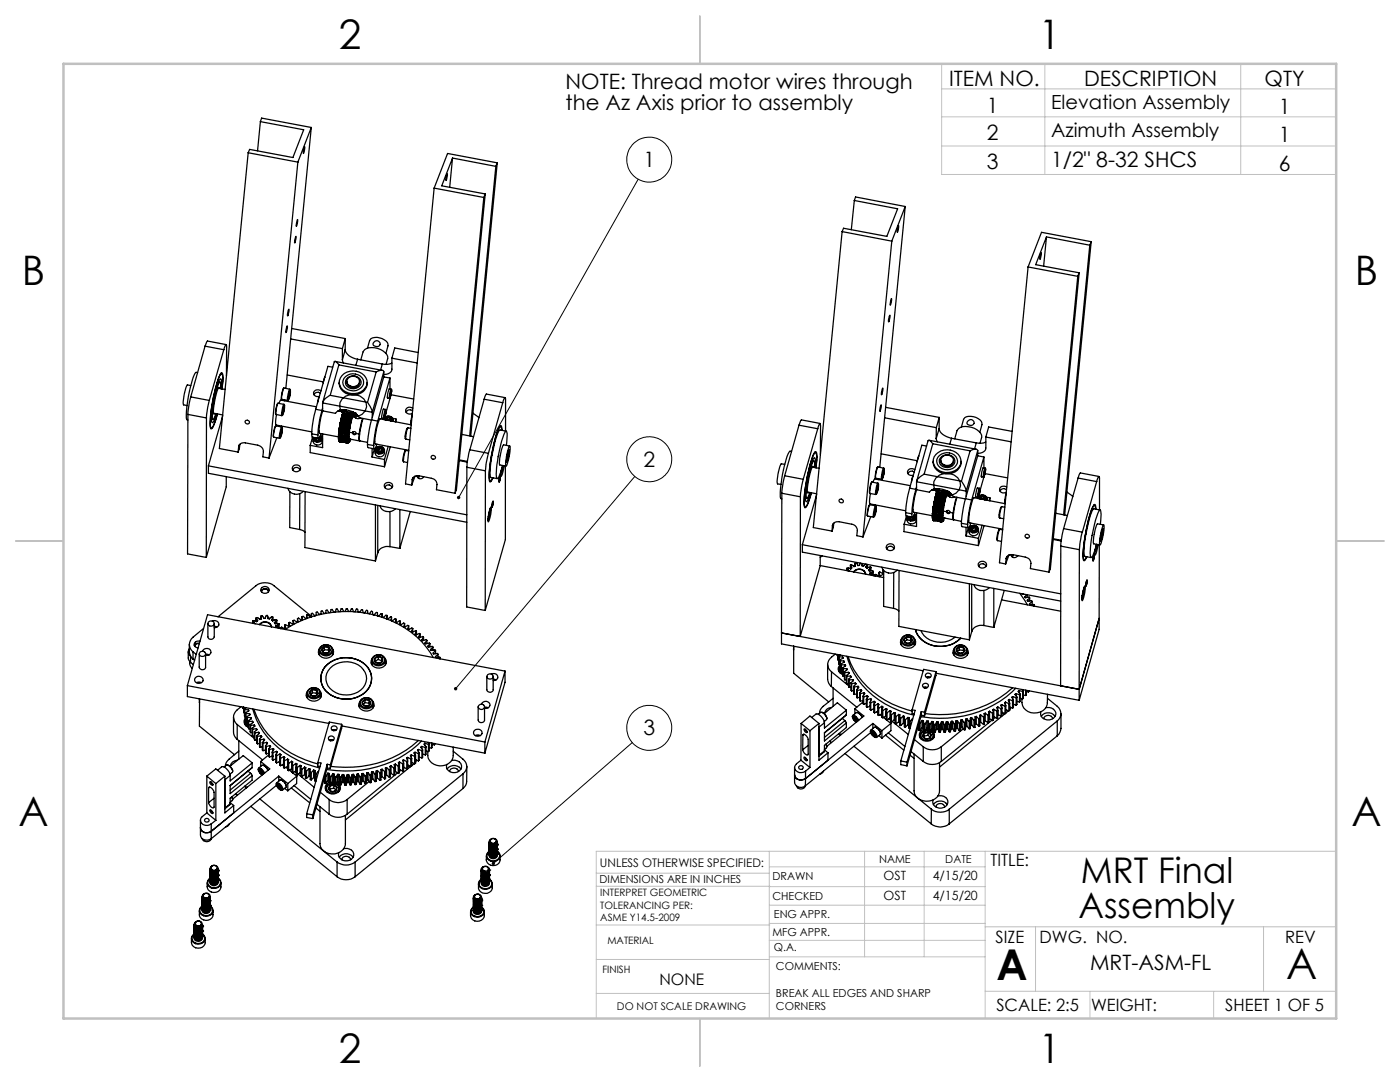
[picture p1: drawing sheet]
<svg xmlns="http://www.w3.org/2000/svg" width="279mm" height="216mm" viewBox="0 0 279 216" stroke-linecap="round" stroke-linejoin="round" font-family="sans-serif">
<defs><g id="words">
<g font-size="8.5">
<text x="198.9" y="195.5">A</text>
<text x="256.7" y="195.4">A</text>
</g>
<g font-size="8.1">
<text x="67.6" y="9.7">2</text>
<text x="207.3" y="9.7">1</text>
<text x="4.4" y="57">B</text>
<text x="270.4" y="57">B</text>
<text x="3.7" y="164.9">A</text>
<text x="269.7" y="164.9">A</text>
<text x="67.6" y="212.2">2</text>
<text x="207.3" y="212.2">1</text>
</g>
<g font-size="7.1">
<text x="215.7" y="176.1">MRT Final</text>
<text x="215.2" y="183.2">Assembly</text>
</g>
<g font-size="4.2">
<text x="112.9" y="17.8">NOTE: Thread motor wires through</text>
<text x="189.4" y="17.3">ITEM NO.</text>
<text x="216.3" y="17.3">DESCRIPTION</text>
<text x="252.4" y="17.3">QTY</text>
<text x="112.9" y="21.9">the Az Axis prior to assembly</text>
<text x="197" y="22.5">1</text>
<text x="255.2" y="22.8">1</text>
<text x="197" y="28">2</text>
<text x="255.2" y="28.3">1</text>
<text x="128.4" y="33.3">1</text>
<text x="197" y="33.7">3</text>
<text x="209.8" y="33.2">1/2&quot; 8-32 SHCS</text>
<text x="255.2" y="34.1">6</text>
<text x="128.4" y="93.1">2</text>
<text x="128.4" y="146.7">3</text>
<text x="217.5" y="193.6">MRT-ASM-FL</text>
</g>
<g font-size="3.9">
<text x="209.8" y="21.8">Elevation Assembly</text>
<text x="209.8" y="27.3">Azimuth Assembly</text>
</g>
<g font-size="3.4">
<text x="197.7" y="172.9">TITLE:</text>
<text x="198.7" y="188.1">SIZE</text>
<text x="207.5" y="188.1">DWG. NO.</text>
<text x="256.5" y="188.2">REV</text>
<text x="198.8" y="201.7">SCALE: 2:5</text>
<text x="217.7" y="201.8">WEIGHT:</text>
<text x="244.5" y="201.7">SHEET 1 OF 5</text>
</g>
<text font-size="3.2" x="131.6" y="196.6">NONE</text>
<g font-size="2.5">
<text x="176.3" y="179.5">OST</text>
<text x="176.3" y="175.6">OST</text>
<text x="186.1" y="175.6">4/15/20</text>
<text x="186.1" y="179.5">4/15/20</text>
</g>
<text font-size="2.4" x="119.7" y="172.9">UNLESS OTHERWISE SPECIFIED:</text>
<g font-size="2.2">
<text x="175.4" y="172.2">NAME</text>
<text x="188.7" y="172.2">DATE</text>
<text x="119.7" y="176.2">DIMENSIONS ARE IN INCHES</text>
<text x="154.2" y="179.5">CHECKED</text>
<text x="154.2" y="175.6">DRAWN</text>
<text x="154.5" y="183.2">ENG APPR.</text>
<text x="154.2" y="186.7">MFG APPR.</text>
<text x="154.4" y="189.8">Q.A.</text>
<text x="154.9" y="193.6">COMMENTS:</text>
<text x="154.9" y="198.9">BREAK ALL EDGES AND SHARP</text>
<text x="154.9" y="201.6">CORNERS</text>
</g>
<text font-size="2.1" x="123.1" y="201.6">DO NOT SCALE DRAWING</text>
<g font-size="2">
<text x="119.8" y="178.8">INTERPRET GEOMETRIC</text>
<text x="119.8" y="181.3">TOLERANCING PER:</text>
<text x="119.8" y="183.8">ASME Y14.5-2009</text>
<text x="121.2" y="188.4">MATERIAL</text>
<text x="120.2" y="194.1">FINISH</text>
</g>
</g></defs>
<g fill="none" stroke="#000" stroke-width=".2">
<path d="M127.4 35.8l-35.9 63.5M126.7 95.1l-35.8 42.3M126.2 148.2l-27.7 24.1"/>
<circle cx="129.6" cy="31.8" r="4.5"/>
<circle cx="129.6" cy="91.6" r="4.5"/>
<circle cx="129.6" cy="145.2" r="4.5"/>
</g>
<g fill="none" stroke="#c0c0c0" stroke-width=".2">
<path d="M135.3 12.7h131.4v22.9M187.9 12.7v22.1h78.8M187.9 17.7h78.8M208.5 12.7v22.1M247.6 12.7v22.1M187.9 23.3h78.8M187.9 29.1h78.8M266.7 41.3v5.7M266.7 52.7v5.7M119 174.2h34.5M119 176.8h34.6M153.5 169.9v33.3"/>
<path d="M153.5 176.9h43.1M153.5 173h43.1M172.5 169.9v21M184.4 169.9v21M196.6 169.9v33.3M266.7 169.9h-147.7v33.3M119 198.2h34.5M119 191.5h34.5M119 184.6h34.6M153.5 180.6h43.1M153.5 184.3h43.1M153.5 187.6h43.1"/>
<path d="M153.6 190.9h43M196.6 197.8h70.1M196.6 184.9h70.1M206.7 184.9v12.9M217.5 197.8v5.4M242.2 197.8v5.4M252.2 184.9v12.9"/>
</g>
<path d="M139.7 3.2v9.5M3.1 107.9h9.6M266.7 107.9h9.5M139.7 203.2v9.6" fill="none" stroke="#c0c0c0" stroke-width=".25"/>
<path d="M12.7 12.7h254v190.5h-254z" fill="none" stroke="#c0c0c0" stroke-width=".5"/>
<path d="M91.3 99a.33 .33 0 0 0 .1 .6l.1-.3-.1 .3a.34 .34 0 0 0 .5-.4 .34 .34 0 0 0-.6-.2zM90.7 137.2l-.1 .2 .1 .3 .2-.3-.2 .3a.34 .34 0 0 0 .5 0 .34 .34 0 0 0 0-.5 .34 .34 0 0 0-.5 0zM98.2 172l-.1 .4 .4-.1-.3 .2a.33 .33 0 0 0 .5 0 .33 .33 0 0 0 0-.5 .33 .33 0 0 0-.5 0z" fill="#000"/>
<g fill="none" stroke="#000" stroke-width=".25">
<path d="M49.5 30.5l9.9 1.8M49.5 30.5l-5.7 59 3.7 .7M52 24.3l.2-.7 9.9 1.8M52 24.3l8.6 1.6-2.1 5.5-8.7-1.6-.3 .7M52 24.3l-.6 5.8M59.4 32.3l-5.7 59.1M60.8 29.3l-.1 .8-.2 .5zM62.1 25.4l-5.1 52.1M62.1 25.4l-2.7 6.9M86.6 37.5l10 1.9M86.6 37.5l-5.7 59.1 1.3 .2M89.3 34.7l-.3 1.3z"/>
<path d="M90.3 31.5l8.7 1.7M90.3 31.5l-2.1 5.6 8.6 1.6M90.3 31.5l-.6 5.9M96.6 39.4l-5.8 59M96.8 38.7l-.2 .7M96.8 38.7l-5.7 59.1-.3 .6M99 33.2l-5.3 53.8M99.2 32.5l-9.9-1.9-2.7 6.9M99.2 32.5l-.2 .7M99.2 32.5l-5.3 54.5M59.1 47.2l-.3 1.3zM59.4 43.8l-.1 .8-.2 .6z"/>
<path d="M168.1 46.2l-5.8 59.1 3.8 .7M168.1 46.2l9.9 1.9M170.5 40l.2-.7 10 1.9M170.5 40l8.6 1.7-2.1 5.5-8.7-1.7-.2 .7M170.5 40l-.6 5.8M177.9 59.6v.8l-.2 .5zM178 48.1l-5.8 59M179.3 45v.8l-.2 .6zM180.7 41.2l-5.1 52M180.7 41.2l-2.7 6.9M205.2 53.3l9.9 1.8M205.2 53.3l-5.7 59 1.2 .2"/>
<path d="M207.8 50.4l-.3 1.4zM208.8 47.3l8.7 1.6M208.8 47.3l-2.1 5.5 8.7 1.6M208.8 47.3l-.5 5.8M215.1 55.1l-5.8 59.1M215.4 54.4l-.3 .7M215.4 54.4l-5.8 59.1-.3 .7M217.5 48.9l-5.2 53.8M217.8 48.2l-9.9-1.8-2.7 6.9M217.8 48.2l-.3 .7M217.8 48.2l-5.3 54.6M38.1 76.9l-.7-.1a7.6 7.6 0 0 0-.7 4l.6 .1"/>
<path d="M38.1 79.2l-.6 3.5M38.1 79.2l3.7 .7M39.4 74.4l-.3-.1a21.8 21.8 0 0 0-1.9 8.3v.8l.1 .3 .2 .1M40.9 69.1l3.8 .7M40.9 69.1l-2.8 10.1M41.8 79.9l-.6 3.5M43.6 77.5l1.3 .2M43.6 76.2h.3M43.8 77.5l-.1-.2a11.4 11.4 0 0 0-1 5.4l.2-.2M44 77.5l.1-.9-.1-.3h-.2a17.3 17.3 0 0 0-1.4 7.3h.2l.5-1M44.1 77.6l.1-1.6-.1-.4a6.4 6.4 0 0 0-1.3 3.4 15.6 15.6 0 0 0-.5 5.3h.1l.3-.2 .5-1.5M44.2 74.4l.1 .2"/>
<path d="M44.3 77.6a5.2 5.2 0 0 0-.1-3.1 13.1 13.1 0 0 0-1.8 5.8 16.5 16.5 0 0 0-.3 5l.1 .1a5.2 5.2 0 0 0 1.2-2.8M44.3 77.6l.2-2.2a.97 .97 0 0 0-.3-1h-.1a24.5 24.5 0 0 0-2.1 8.9l-.1 1.7 .3 .6 .4-.6 .8-2.4M44.7 69.8l.4-1 .1 .2v6M44.7 69.8l-2.9 10.1M45.1 68.8l-3.7-.7-.5 1M56 79.8l7.1 1.4M56.1 79.8l-.1 .1-.3 .6M56.2 79.7l1.2 .2M56.7 77.4l-.4 1-.1 1.3M56.7 77.4l-.1 .1a3.5 3.5 0 0 0-.4 2.2M56.7 77.4l1.1 .2M56.8 79.8v.2"/>
<path d="M57.3 65v.6l-.3 .8zM57.3 74.8l7.2 1.4M57.6 79.1h.1M57.6 61.7l-.2 1.3zM57.7 78.5l-.1 .9M57.7 79.1l-.1 .3M57.7 78.5h.2M57.9 77.9h.1v.5l-.4 1.4v-1zM57.9 78.2l-.2 .3M57.9 78.2v.3M57.9 78.5l-.2 .6M58 77.8l-.2-.1-.1 .2-.2 .7-.1 1.3 .2-.1"/>
<path d="M58 67.6l10.3 2M58.2 65.5l10.7 2.1M63.6 79.3l-.2 1.2M63.7 79.3h-.1M63.9 78.5l-.1-.1a.69 .69 0 0 0-1.1 .4M64.1 78a.81 .81 0 0 0-1.1-.2 .81 .81 0 0 0-.3 1 .96 .96 0 0 0 1 .3M64.8 75.2l-.3 1.2M65.9 78.9a2.59 2.59 0 0 0-1.5 1.5M65.9 78.9l7.4 1.4M66.4 73.3l-1-.2-2.4 8.6M66.9 72.1l9.4 1.8M67.6 72.8a.77 .77 0 0 0-.9-.6l-2.3 8.1"/>
<path d="M67.6 72.8l-1.7 6.1M67.6 72.8l7.5 1.4M67.7 76.3a2.67 2.67 0 0 0 3.7 2.4 2.33 2.33 0 0 0 1.9-2.4M68.3 74.9a3 3 0 0 1 4.9 1 2.52 2.52 0 0 1-3 2.6 2.22 2.22 0 0 1-2.2-1.1 2.22 2.22 0 0 1 .3-2.5zM68.3 71.8l.2 .6M68.3 69.6v2.2M68.9 69.8a2.65 2.65 0 0 0 2.5 1.9M68.9 67.6l-.6 2M68.9 69.8l-.6 2M68.9 67.6v2.2M69 75.1a2.21 2.21 0 0 1 3.6 1.1 2.12 2.12 0 0 1-2.1 1.8 2.12 2.12 0 0 1-2.1-1.7l.3-.8zM69.2 76.1a1.27 1.27 0 0 0 1.3 1.2 1.27 1.27 0 0 0 1.3-1.2"/>
<path d="M69.5 75.5a1.28 1.28 0 0 1 1.4-.4 1.28 1.28 0 0 1 .8 1.3 1.34 1.34 0 0 1-1.3 .8 1.34 1.34 0 0 1-1.2-1zM69.5 75.3a1.56 1.56 0 0 1 1.7-.2 1.56 1.56 0 0 1 .8 1.5 1.66 1.66 0 0 1-1.6 1 1.66 1.66 0 0 1-1.5-1.2l.1-.4zM71.4 71.7l4.9 .9M71.4 71.7l-.4 1.2M72 71.8l.5-1.6a1.98 1.98 0 0 1 2.3-.8 2.86 2.86 0 0 1 2.6 2.1l-.4 1.2M73.3 69.5l.5-1.6a2.09 2.09 0 0 1 2.9-.1 1.12 1.12 0 0 1 .7 1.2l-.4 1.5M74.6 68.3a.63 .63 0 0 1 .9-.3 .63 .63 0 0 1 .3 .8 .63 .63 0 0 1-.9 .3 .46 .46 0 0 1-.4-.3 .46 .46 0 0 1 .1-.5zM75.1 74.2l-1.8 6.1M76.3 72.6l-.3 1.2M76.6 74.2l-.1-.3h-.4l-1 .3M76.6 75.2l1.2 .2M76.6 75.2l-2.4 8.6"/>
<path d="M76.6 74.2l-2.3 8.1M76.6 74.2v1M77.3 79.4l.4 .1M77.7 77.6h.4M77.7 77.6l-.3 1v.8M77.8 75.4v2.2M77.8 79.4l-.8 2.9M77.8 75.4l-2.4 8.6M77.9 78.9h.1M78 78.9l-.1 .1M78 78.4h.1M78.1 78.8l4.4 .8"/>
<path d="M78.1 78.4l-.1 .5M78.1 78.1l-.2 1 .1-.2M78.1 78.1v.3M78.2 78.1l-.1-.3-.2 .6v1l-.1 .1M78.2 77.8l-.1-.1-.2 .3-.1 1.5M78.2 71.5v2.2a1.36 1.36 0 0 1-1.6 1M78.2 72.5l-.9 .2-1-.1M78.2 71.5l5.1 .9M83.5 70.3l-4.7-.9-.6 2.1M96.6 79.7l3.7 .7M96.6 79.7l-2.8 10M100.8 79.3l-3.8-.7-.4 1.1"/>
<path d="M176.1 77.4l.1 .6-.3 .8zM177.6 62.9l-.3 1.3v-.5zM37.5 82.7l-.1 27.8 3.8 .7M37.5 82.7l3.7 .7M41.2 83.4v27.8M41.6 93l51.6 9.7M41.6 93v1.4l51.6 9.8M42.2 83.6l.3 .1M42.3 85.4l-.2 .1M42.6 82.4l1.8 .4M44.4 82.9l-2.8 10.1M45.2 95.1v2l-4 14.1"/>
<path d="M47.6 89.2a1.04 1.04 0 0 1 1.4-.8l2.4 .4a1.33 1.33 0 0 1 1.2 1.3l-.1 1.1 1.2 .2M47.6 89.2l-.1 1M47.8 88.8l-.2 .4M47.9 88.7l-.4 1.5M55 85l-.4 1.1v1.1M55.1 82.7l1.1 .2M55.1 84.8l7.1 1.4M55.2 82.8l-.2 1.4 .1 .6M55.2 87.3l-1.5 4.1M55.5 80.5l-.3 .5-.1 1.7M55.5 80.5l-.2 .3a3 3 0 0 0-.2 1.9M55.5 80.5l1.2 .2"/>
<path d="M56 86.9h.1M56 87.3l-.2 .2M56.1 86.3h.1M56.1 86.9h-.1M56.2 85l-.1 .2M56.2 85.8l-.2 1.1M56.2 85.8h.1M56.2 85.2l-.1 .1a3.7 3.7 0 0 0-.3 2.2M56.2 85.2l-1.1-.2-.1 .1a3.7 3.7 0 0 0-.4 2.1l1.2 .3M56.2 86.3l-.1 .6M56.2 86.3l-.1 .3v.3M56.2 85.2l.1 .2"/>
<path d="M56.3 85.8l-.1 .5M56.3 85.8h-.1M56.3 85.4v.7l-.3 1.2-.1-.4zM56.4 82.3h.1M56.5 82.3l-.1 .1M56.5 81.7l.2 .1M56.7 81.2h.1M56.7 80.7a3.9 3.9 0 0 0-.4 2.2l.1-.1M56.7 81.8l-.2 .5M56.7 80.7l.1 .2M56.7 80.9a2.75 2.75 0 0 1-.3 1.9v-.8zM56.7 81.2v.6"/>
<path d="M56.7 81.2l-.3 1.2M57.5 97.4a1.82 1.82 0 0 0 3 .6M57.9 98.1l-.1 7.2 2 .4M58.5 93.1a.79 .79 0 0 1 1-.3 .79 .79 0 0 1 .3 1 .79 .79 0 0 1-1 .3 .79 .79 0 0 1-.3-1zM58.5 93.8a.7 .7 0 0 1 .6-.5 .7 .7 0 0 1 .7 .5M59.8 98.5v7.2M60.9 98.1v11.2l14 2.6M61.9 88.9v1.4l14.8 2.8M62.2 86.6l.1 .6 1.3 .3M62.2 86.6l1.2 .2M62.4 87.2l-.5 1.7M62.5 87.5a1.06 1.06 0 0 0 .7 1.3 .91 .91 0 0 0 1.1-.7"/>
<path d="M62.5 87.3a.9 .9 0 0 0 .9 1 .9 .9 0 0 0 .9-.9l-.3-.5a.7 .7 0 0 1 .1 .9 .7 .7 0 0 1-.8 .3 .71 .71 0 0 1-.7-.8M62.9 87.3l.1 .5zM63 81.7l-.5 1.9-.3 3M63 81.7l1.2 .2M63 87.8h.6M63.3 87.4l-.3 .2M63.3 87.4h.1M63.3 87.4l.5 .1M63.8 87.1l.2 .4M63.8 87.5l.1 .2M63.8 87.2v.3M63.9 87.1l.1 .4"/>
<path d="M64 87.5l-.4 .3M64.1 86.5l-.5 1-.2-.7M64.2 81.9l-.4 1.9-.4 3M64.4 80.4v1.6l2.6 .5a2.24 2.24 0 0 1 2.6-.6 3 3 0 0 1 2.1 1.5l2.4 .4M64.4 86.6v2.7l-2.5-.4M64.4 81.4l-.2 .5M64.4 80.4l9.9 1.9M64.4 82l-.2 .8a9.1 9.1 0 0 0-.4 3.7l3.8 .7M67.5 82l1 .2M67.6 86.8l.1 .3M67.6 86.8h.1M67.6 87h.1"/>
<path d="M67.6 87l.1 .2M67.6 86.8v.2M67.6 87.2v.3M67.6 87v.1M67.6 87.1h.1M67.6 87.3h.1M67.6 87.3v.2M67.6 87.1v.2M67.6 87.4l.1 .3M67.6 87.4h.1M67.6 87.4v.2M67.6 87.6l.1 .2"/>
<path d="M67.6 87.6l.1 .3M67.6 87.6v.1M67.6 87.1v.1M67.6 86.8l.8 .1M67.6 86.4l.1 .3M67.6 86.4l.8 .1 1 .3M67.6 86.4h.1M67.6 86.4v.3M67.6 86.7l.1 .1M67.6 86.7v.1M67.6 87.7h.1M67.6 87.7l.1 .3"/>
<path d="M67.6 86.4h.8M67.6 86.3h.1M67.6 86.3l.1 .1M67.6 86.3v.1M67.6 87.5l1.6 .3M67.6 87.5h.1M67.7 85.8l.1 .1M67.7 86v.3M67.7 86l1.8 .4M67.7 85.8h.1M67.7 85.8v.1M67.7 85.9l1.8 .4"/>
<path d="M67.7 86h.1M67.7 85.9v.1M67.7 85.9h.1M67.7 86l-.1 .3M67.7 86.8l1.5 .3M67.7 87.1l1.5 .4M67.7 87.2h.7l.8 .3M67.7 87.7l.7 .1 .8 .3M67.7 87.8h.7l.8 .3M67.7 87.9l.7 .1 .8 .3M67.7 88h.7l.8 .3M67.7 85.9l1 .1"/>
<path d="M67.7 87.1v.1M67.7 87.7v.1M67.7 87.9v.1M67.7 85.5l.1 .3M67.7 85.5l1.9 .4M67.7 85.5h.1M67.7 85.5v.3M67.7 86.7l1.5 .3M67.7 81.9v.2M67.7 86.7v.1M67.7 88v.1M67.7 85.4l1.9 .4"/>
<path d="M67.7 85.4h.1M67.7 86.3l1.6 .3M67.7 85.4v.1M67.7 86.4l1.6 .3M67.7 86.3l1 .1M67.7 88.1h.7l.9 .3M67.7 86.3v.1M67.7 88.1h.1M67.8 81.9v.1M67.8 85.9l1.5 .3M67.8 85.1l.1 .1M67.8 85.1l1.8 .3"/>
<path d="M67.8 85.8l1.6 .3M67.8 85.1h.1M67.8 85.1l-.1 .3M67.8 84.9l1.9 .4M67.8 84.9h.1M67.8 85l1.8 .4M67.8 85v.1M67.8 84.9v.1M67.8 81.9l.1 .2-.1-.2M67.8 85.8v.1M67.9 84.6l.1 .1M67.9 84.6l1.8 .3"/>
<path d="M67.9 85.2l1.5 .3M67.9 85.3l1.5 .4M67.9 84.6h.1M67.9 84.6l-.1 .3M67.9 84.5l1.8 .4M67.9 84.5v.1M67.9 85.3l-.2 .1M67.9 85.2v.1M67.9 84.4l1.8 .4M67.9 84.4h.1M67.9 84.4v.1M67.9 81.8l.1 .3"/>
<path d="M67.9 82v.1M67.9 84.8l-.1 .1M67.9 84.8l1.6 .4M68 84.7l1.5 .3M68 84.1l.1 .1M68 84.1l1.8 .4M68 84.1h.1M68 84.1l-.1 .3M68 84l1.8 .5M68 84v.1M68 81.8v.2M68 84.7l-.1 .1"/>
<path d="M68 82a2.89 2.89 0 0 0 2.9 1.2 2.89 2.89 0 0 0 2.3-2 2.78 2.78 0 0 0-2-2.4 2.78 2.78 0 0 0-2.9 .8 2.21 2.21 0 0 0-.2 2.5M68 83.9l1.8 .4M68 83.9h.1M68 84l1.8 .3M68 84h.1M68 83.9v.1M68 81.9l.2 .2M68 81.9v.1M68.1 84.3l-.2 .1M68.1 84.3l1.5 .3M68.1 83.6l1.7 .4M68.1 84.2l1.5 .3"/>
<path d="M68.1 83.6h.1M68.1 83.6l-.1 .3M68.1 83.6l1.9 .4M68.1 84.2v.1M68.1 81.8l.3 .3M68.1 83.4l1.9 .5M68.1 83.5l1.9 .4M68.1 83.5v.1M68.1 83.4h.1M68.1 83.4v.1M68.2 83.7l-.2 .2M68.2 83.7l1.5 .4"/>
<path d="M68.2 81.8l.3 .3M68.2 81.8l-.2 .1M68.2 81.8l.2 .3M68.2 83.6l1.5 .4M68.2 83.1h.1M68.2 83.1l-.1 .3M68.2 83.6v.1M68.2 83l.8 .3 1.1 .1M68.2 83.1l1.9 .4M68.2 83h.1M68.2 83v.1M68.3 83.3l-.2 .1"/>
<path d="M68.3 83.3l1.5 .3M68.3 83.1l1.5 .4M68.3 82.8h.1M68.3 82.8l-.1 .2M68.3 81.8l.2 .2M68.3 83.1v.2M68.3 83.1l1.4 .4M68.3 82.7v.1M68.3 82.6v.1M68.3 82.7h.1M68.3 82.6h.1M68.4 82.6l.7 .3 1.1 .1"/>
<path d="M68.4 88.2h-.6h.7l.8 .2M68.4 82.8l-.2 .2M68.4 82.8l1.6 .3M68.4 81.8l.2 .2M68.4 82.7l1.6 .3M68.4 82.7l-.1 .1M68.4 82.4l-.1 .2M68.4 82.3v.1M68.4 82.3h.1M68.4 82.7v.1M68.5 82.3h.1M68.5 82.1l-.1 .2"/>
<path d="M68.5 82.4l-.1 .2M68.5 82.4l1.6 .3M68.5 82.3l1.6 .4M68.5 82.3l-.1 .1M68.5 82v.1M68.5 82.3v.1M68.5 82.1h.1M68.6 86.9l.8 .3M68.6 81.9h.1M68.6 81.9l-.1 .1M68.6 81.8h.1M68.7 82.1l-.2 .2"/>
<path d="M68.7 82.1l1.5 .3M68.7 81.8l-.1 .1M68.7 81.8h.1M68.7 82l1.5 .3M68.7 82l-.2 .1M68.7 86.5l.8 .2M68.7 82v.1M68.8 81.8l-.3 .2M68.8 81.7l.3 .1M69 86.1l.5 .2M69.2 87.5h.1M69.2 87.8h.1"/>
<path d="M69.2 88.1h.1M69.2 87.9h.2M69.2 87v.1M69.2 88.3h.1M69.3 86.7h.2M69.3 88.4h.1M69.3 87.5l.1 .1M69.3 86.6v.1M69.3 86.2h.2M69.3 87.1h.1M69.3 87.8h.1M69.4 86.1l-.1 .1"/>
<path d="M69.4 87.8v.1M69.4 87.5v.2M69.4 87.4v.1M69.4 85.7l.2 .1M69.4 87.4h.1M69.4 87.4l-.2 .1M69.4 87.6l-.2 .2M69.4 87.7h.1M69.4 87.7l-.2 .1M69.4 87.8l-.2 .3M69.4 87.8h.1M69.4 87.5v.1"/>
<path d="M69.4 88l.1 .1M69.4 87.9v.1M69.4 87.9h.1M69.4 87.7v.1M69.4 87.2v.2M69.4 87.1v.1M69.4 87.1h.1M69.4 86.8l-.2 .2M69.4 87.1h-.2M69.4 87.2h.1M69.4 87.9l-.2 .2M69.4 88l-.2 .3"/>
<path d="M69.4 88h.1M69.4 85.5v.2M69.4 86.8h.1M69.4 87.2l-.2 .3M69.5 88.2h.1M69.5 88.1v.1M69.5 88.1h.1M69.5 86.8l-.1 .3M69.5 86.7v.1M69.5 86.7h.1M69.5 88.1l-.3 .2M69.5 88.2l-.2 .2"/>
<path d="M69.5 86.4v.3M69.5 86.3v.1M69.5 85.2l.2 .1M69.5 86.4l-.2 .2M69.5 86.4h.1M69.5 85v.2M69.5 86.3h.1M69.5 86.2v.1M69.6 88.2h.1M69.6 85.9l-.1 .3M69.6 85.9h.1M69.6 85.8v.1"/>
<path d="M69.6 85.8h.1M69.6 85.9l-.2 .2M69.6 88.2l-.3 .2M69.6 84.6l.1 .2M69.6 84.5h.2M69.6 86.3v1.4M69.6 84.5v.1M69.6 88.1v.1M69.6 85.4v.4M69.6 85.4h.1M69.6 85.4l-.2 .1M69.6 88.1l-.2 .3 .2-.2"/>
<path d="M69.7 88.1h.1M69.7 88.1h-.1M69.7 85.3l-.1 .1M69.7 85.3h.1M69.7 84.9v.4M69.7 86.3h-.1M69.7 84.9l-.2 .1M69.7 84.9h.1M69.7 84.1l.1 .2M69.7 86.3v1.3l2 .4M69.7 86.3l.6 .1M69.7 87.9h.1"/>
<path d="M69.7 87.9v.1M69.7 88v.1M69.7 84.8v.1M69.7 84.8h.1M69.7 84h.2M69.7 84v.1M69.8 87.9h.1M69.8 84.5l-.1 .3M69.8 84.5h.1M69.8 83.6l.2 .3M69.8 84h.1M69.8 87.7h.1"/>
<path d="M69.8 87.7v.2M69.8 84.3v.2M69.8 84.3h.1M69.8 83.5l.2 .1M69.8 83.5v.1M69.9 87.6v.1M69.9 84l-.1 .3M69.9 84h.1M70 83.9v.1M70 83.9h.1M70 83.1l.1 .3M70 83l.1 .1"/>
<path d="M70 83v.1M70 83.6v.3M70 83.6h.1M70 83.1h.2M70.1 83.5l-.1 .1M70.1 82.7l.1 .3M70.1 83.4v.1M70.1 82.7l.1 .1M70.1 82.7h.1M70.1 82.7h.2M70.1 83.1v.3M70.1 83.1h.1"/>
<path d="M70.2 83.1h.1M70.2 83h.1M70.2 83v.1M70.2 82.4l.1 .3M70.2 82.3l.2 .2M70.2 82.3v.1M70.3 82.8l-.1 .2M70.3 82.8h.1M70.3 82.4h.1M70.3 82.7v.1M70.3 82.7h.1M70.3 82.2l.1 .2"/>
<path d="M70.3 86.4a.36 .36 0 0 1 .5-.3 .36 .36 0 0 1 .2 .4M70.3 86.4a.36 .36 0 0 0 .3 .3 .36 .36 0 0 0 .4-.2M70.3 86.4l.1-.2 .2 .3h.4M70.4 82.4v.1M70.4 82.5l-.1 .2M70.4 82.5h.1M70.4 82.4h.1M70.4 82.2h.1M70.5 82.2l-.1 .2M70.5 82.2h.1M70.7 83l-.1-.5a7.7 7.7 0 0 0-1 3.8M70.7 83v.1a.89 .89 0 0 0 1.3 .3"/>
<path d="M70.7 82.9l.1 .1M70.7 82.9l.3 .5M70.8 82.4h.1M70.8 82.4v.2M70.8 82.6h.1M71 82.6h-.2M71 86.5l.7 .1M71.2 82.7l-.5-.1a8.3 8.3 0 0 0-1 3.7M71.3 82.8l-.6 .1M71.4 82.9l-.6 .1M71.7 86.6l-.1 .9 .2 .4M71.7 86.6h.1"/>
<path d="M72 83.4l-.1 .1M72.4 83.5l-.7 3.1M72.5 83.5l-.2 .4a9.7 9.7 0 0 0-.5 4.1l1.5 .3M73.3 88.7l.2 .6 1.2 .3-.4 1.6M73.3 80.3l.7 1.1 .3 .9M73.3 88.7l1.3 .2M74.2 83.8l-.5 1.9-.4 3M74.2 83.8l1.2 .2M74.3 89.5v1.7M74.3 91.2l2.4 .5M74.3 82.3v1M74.9 89.9a.98 .98 0 0 0 .9 1.2 .98 .98 0 0 0 .9-1.2"/>
<path d="M74.9 88.6l6.7 1.3M75 89.4a.88 .88 0 0 1 1.2-.3 .88 .88 0 0 1 .4 1.2 .88 .88 0 0 1-1.2 .2 .88 .88 0 0 1-.4-1.1zM75.1 89.4a.74 .74 0 0 1 1.2-.2 .74 .74 0 0 1-.1 1.1 .74 .74 0 0 1-.9 0 .74 .74 0 0 1-.2-.9zM75.2 88.6l-.5 1-.1-.7M75.2 89.7l.2 .4M75.4 84l-.5 1.9-.3 3M75.4 90.1l.6 .1M75.6 89.4h.6M75.6 89.4l-.4 .3M75.6 89.7l.6 .2M75.6 89.7l-.2 .3M75.6 89.4v.3"/>
<path d="M75.8 83.6l6.3 1.2M75.9 83.6a9.6 9.6 0 0 0-1 4.9v.1M76.2 89.4l.1 .5M76.2 83.5h.4M76.2 89.9v.1M76.2 89.4v.5M76.3 89.9l-.3 .3M76.5 81.6l.4 .1M76.6 81.6l-.2 .1-.2 1.3v.5M76.7 83.7a.79 .79 0 0 1 .9-.6 .79 .79 0 0 1 .6 .9M76.7 83.5l-.1 .2M76.7 83.4l-.1 .1"/>
<path d="M76.7 91.7v1.4M76.8 82.9h.1M76.8 83.3a.91 .91 0 0 1 1.1-.3 .91 .91 0 0 1 .5 1.1M76.8 96.5a.8 .8 0 0 1 1.1-.2 .8 .8 0 0 1 .3 1 .8 .8 0 0 1-1.1 .3 .8 .8 0 0 1-.3-1.1zM76.8 97.3a.7 .7 0 0 1 .7-.5 .7 .7 0 0 1 .7 .5M76.8 83.2h.1M76.8 82.4h.2M76.9 82.9l-.1 .1M76.9 81.7l-.3 1.4v.4M76.9 81.7l.1 .1M77 82.1l-.2 1.1 .1-.3M77 82.4l-.1 .5"/>
<path d="M77 82.1v.3M77 83.6v.2M77 81.8v.7l-.3 .9zM77.4 83.3l.5 .1M77.4 83.3l-.4 .3M77.4 83.7l-.2 .1M77.4 83.3v.4M77.4 83.7l.5 .1M77.5 89.1l-.8 2.6M77.9 83.4l.1 .4M77.9 83.8v.1l.1-.1M77.9 89.1l-1.2 4"/>
<path d="M77.9 83.4v.4M78 83.8v.2M78.4 83.5l.6 .1M78.5 83.8v.3M79 83.6l-.1 .6M79 83.6v.6M80.5 92.1l.8 .2M81 89.9a2.84 2.84 0 0 0-.5 2.2M81 89.9a4.3 4.3 0 0 0-.5 2.2M81 87.6l.8 .2M81 89.9l.6 .1M81.4 85.4a2.7 2.7 0 0 0-.4 2.2"/>
<path d="M82 85.5l-.6-.1-.4 1.7v.5M82.2 82.8l-.2 1.2 .1 .5M82.3 95.7a1.04 1.04 0 0 1 1.3-.8l2.5 .5a1.26 1.26 0 0 1 1.1 1.3l-.1 1 3.7 .7M82.3 95.7l-.1 1.1M82.3 82l-.4-.2a.7 .7 0 0 0-.8 .5M82.4 81.5a.75 .75 0 0 0-1.1-.1 .75 .75 0 0 0 0 1.1 .88 .88 0 0 0 1 0M82.4 95.3l-.1 .4M82.8 95l-.6 1.8M83.3 94.9a.63 .63 0 0 0 .5 .6 .63 .63 0 0 0 .7-.4M83.3 94.9v.2M83.7 95l-.2 .5M91.7 91.8l1.6 .3-.1 .1-1.5-.3"/>
<path d="M92.1 86.7l2.4 .4M93.2 93.2l3.7 .7M93.2 93.2l-.1 27.9 3.7 .7M93.8 89.7l-.5 1.9-.1 1.6M93.8 89.7l3.7 .8M94.4 82.4l1.2 1M96.9 93.9l-.1 27.9M97.5 90.5l-.5 1.8-.1 1.6M98 95.9l-.2 .2M99.8 95l-.2 1.2zM99.8 84.9l.2 .3M100 94h.2"/>
<path d="M100.1 85.9v-.5l-.2-.3a9.2 9.2 0 0 0-1.4 4 20.5 20.5 0 0 0-.7 6.7l.2 .2 .3-.6M100.2 94l-.2 .3M100.2 94l-.2 .1M100.2 85.9l-.1-.7-.2-.3a8.6 8.6 0 0 0-1.4 3.9l-.2 .9a17 17 0 0 0-.6 6.4h.3l.4-.7M100.2 93.2h.1M100.3 93.2l-.1 .8M100.3 93.2l-.2 .4 .1 .4M100.3 80.4l.5-1.1 .1 .3v6.4M100.3 92.9v.3M100.3 80.4l-2.8 10.1M100.6 92.9l-.3 1.5-.3 .6 .1-1.3M100.9 93v14.7l-4.1 14.1"/>
<path d="M101 86l-1.2-.2a6.1 6.1 0 0 0-1.3 3.5 15 15 0 0 0-.6 6l1.3 .2M101.1 88.9l.1-2-.1-.9a.86 .86 0 0 0-.6 .9l-.4 1.1a19.2 19.2 0 0 0-.9 7.5 .86 .86 0 0 0 .5-.8l.6-1.8M101.1 91.5h.1M101.2 91.5l-.1 .1M101.2 90.9l.1 .1M101.3 90.4h.1M101.3 91l-.1 .5M101.4 90.4l-.1 .6M101.5 90l-.1 1-.3 1M101.5 89.8l.1 .3-.1 1.2-.4 1 .1-1.6zM101.6 89.1l.1-.1a7.9 7.9 0 0 1-.7 4 9.7 9.7 0 0 1 .6-3.9zM101.7 89l-1.2-.2a8.4 8.4 0 0 0-.8 4l1.3 .2"/>
<path d="M156 98.4l3.7 .7M156 98.4v27.9M156.6 92.7l-.7-.2a7.7 7.7 0 0 0-.7 4.1l.7 .1M156.6 94.9l-.6 3.5M156.6 94.9l3.7 .7M158 90.1h-.4a21.8 21.8 0 0 0-1.9 8.2v.9l.1 .2 .2 .2M159.5 84.8l3.7 .7M159.5 84.8l-2.9 10.1M159.7 99.1v27.9l4-14.1M160.3 95.6l-.6 3.5M160.7 99.4h.3M161.1 98.2l1.9 .3"/>
<path d="M162.1 93.2l1.4 .3M162.1 91.9l.4 .1M162.3 93.2v-.1a5.5 5.5 0 0 0-1 3l-.2 2 .1 .3 .2-.2M162.6 93.3v-1l-.1-.2-.2-.1a17.3 17.3 0 0 0-1.4 7.3l.2 .1 .2-.2 .3-.9M162.7 93.3v-1.5l-.1-.5a6.3 6.3 0 0 0-1.2 3.5 15.5 15.5 0 0 0-.6 5.2l.1 .1 .3-.3 .5-1.5M162.7 90.1l.1 .2M162.8 93.3a5.2 5.2 0 0 0-.1-3 9.7 9.7 0 0 0-1.4 4l-.2 .8a18.9 18.9 0 0 0-.5 5.9l.1 .1a5.6 5.6 0 0 0 1.2-2.8l-.8 2.4-.3 .5h-.2a22.8 22.8 0 0 1 1.1-8.8l.6-1.7 .5-.6a2.79 2.79 0 0 1 .1 2.3v.9M163 98.7l-2.9 10M163.2 85.5l.5-1 .1 .5-.1 5.7M163.2 85.5l-2.9 10.1M163.7 84.5l-3.8-.7-.4 1M173.6 98.5l1.2 .2"/>
<path d="M173.7 98.5l-.2 1.4 .2 .7M174 96.2l-.2 .6-.2 1.7M174 96.2a3.2 3.2 0 0 0-.4 2.2M174 96.2l1.2 .2M174.2 96.2l.4-.6 7.1 1.3M174.8 95.4l1.1 .2M175 98.1h.1M175 98.1h-.1M175 97.5h.2M175.2 97.5l-.2 .6M175.2 93.2l-.3 .9-.1 1.3M175.2 93.2l-.2 .3a3.1 3.1 0 0 0-.2 1.9"/>
<path d="M175.2 93.2l1.2 .2M175.2 97h.1M175.3 96.6a2.75 2.75 0 0 1-.4 1.9v-.7zM175.3 97l-.1 .5M175.3 97l-.3 .4v.8v-.1M175.3 96.6l-.1-.2a3.9 3.9 0 0 0-.4 2.3l.1-.1M175.4 95.5l-.1 .2M175.8 80.8l.1 .5-.3 .8zM175.9 90.6l7.2 1.3M176.1 94.9l.1 .3M176.1 94.8l.2 .1M176.3 94.9l-.1 .3"/>
<path d="M176.3 94.2h.1M176.4 93.6h.1l-.1 .9-.3 1v-.6zM176.4 93.4a3.7 3.7 0 0 0-.4 2.2l.1-.1M176.4 93.9l-.3 1M176.4 93.9v.3M176.4 93.4l.1 .2M176.4 94.2l-.1 .7M176.5 83.4l10.4 1.9M176.7 81.3l10.7 2M181.5 97.4l-.4 1.9-.4 3M181.5 97.4l1.3 .2M182.2 95l-.3 1.2"/>
<path d="M182.5 94.2l-.1-.1a.69 .69 0 0 0-1.1 .5M182.6 93.7a.76 .76 0 0 0-1.2-.1 .76 .76 0 0 0 0 1.2h.9M182.8 97.6l-.5 2-.3 2.9M182.9 96.1v1.6l2.6 .5a3 3 0 0 1 3.8-.1l1 1 2.4 .5M182.9 96.1l9.9 1.9M182.9 97.2l-.1 .4M183 97.7l-.4 1.4a5.8 5.8 0 0 0-.3 3.1M183.3 91l-.3 1.1M183.4 91h-.1M184.4 94.6a2.87 2.87 0 0 0-1.5 1.5M184.4 94.6l7.5 1.4M184.9 89l-.9-.2-2.5 8.6"/>
<path d="M185.4 87.8l9.4 1.8M186 97.7l1 .2M186.2 88.5l-.2-.2a.51 .51 0 0 0-.8-.4l-2.2 8.1M186.2 88.5l-1.8 6.1M186.2 88.5l7.4 1.5M186.2 92a2.67 2.67 0 0 0 3.8 2.4 2.33 2.33 0 0 0 1.8-2.4M186.2 97.6v.2M186.3 97.6v.1M186.3 97.8v-.2l.1 .2M186.4 97.6l.1 .2M186.4 97.8h.1M186.5 99.8l.1 .1"/>
<path d="M186.5 99.8l1.8 .4M186.5 99.8h.1M186.5 99.8l-.1 .3M186.5 97.6v.2M186.5 97.8a2.89 2.89 0 0 0 2.9 1.2 2.89 2.89 0 0 0 2.3-2.1 2.78 2.78 0 0 0-1.9-2.4 2.78 2.78 0 0 0-3 .9 2.21 2.21 0 0 0-.1 2.5M186.5 99.7l1.9 .3M186.5 99.7h.1M186.5 99.7l1.9 .4M186.5 99.7v.1M186.5 97.6l.3 .3M186.5 97.6h.2l.2 .3M186.6 99.9l1.5 .4"/>
<path d="M186.6 99.3l.1 .1M186.6 99.3h.1M186.6 99.3l-.1 .4M186.6 99.3l1.9 .4M186.6 99.9v.1M186.7 97.6l.3 .3M186.7 99.2l1.8 .4M186.7 99.2l-.1 .1M186.7 99.2h.1M186.7 99.3l1.8 .4M186.7 99.5l-.2 .2M186.7 99.5l1.5 .3"/>
<path d="M186.7 97.5l.3 .4M186.7 99.4l1.6 .3M186.7 98.9h.1M186.7 98.9v.3M186.7 99.4v.1M186.8 98.7l.8 .3 1 .1M186.8 98.8l1.8 .4M186.8 98.8l-.1 .1M186.8 98.7h.1M186.8 98.7v.1M186.8 90.7a2.99 2.99 0 0 1 4.9 .9 2.31 2.31 0 0 1-2.3 2.7 2.53 2.53 0 0 1-3.1-2.6zM186.8 98.9l1.4 .3"/>
<path d="M186.8 87.5l.3 .7M186.8 99l-.1 .2M186.8 99l1.5 .3M186.8 98.9l1.6 .3M186.8 98.5h.1M186.8 98.5v.2M186.8 97.5l.3 .3M186.8 98.9v.1M186.9 98.4l.8 .2 1 .1M186.9 98.4l-.1 .1M186.9 98.4h.1M186.9 85.3l-.1 2.2"/>
<path d="M186.9 98.4v.1M186.9 98.5l-.1 .2M186.9 98.5l1.6 .4M186.9 98.1h.1M186.9 98.1v.3M186.9 97.5l.2 .2M187 98.5l1.5 .3M187 98.5h-.2M187 98l-.1 .1M187 98.5h-.1M187 98h.1M187 98l.1 .1"/>
<path d="M187.1 98.1l-.2 .3M187.1 98.1l1.5 .4M187.1 98l1.5 .4M187.1 98l-.2 .1M187.1 97.8l-.1 .2M187.1 97.8h.1M187.1 98v.1M187.1 97.6h.1M187.1 97.6v.2M187.1 97.5h.1M187.2 97.8l-.2 .2M187.2 97.8l1.5 .3"/>
<path d="M187.2 97.5h.1M187.2 97.5v.1M187.2 97.7l1.5 .3M187.2 97.7l-.1 .1M187.2 97.7v.1M187.3 97.5l-.2 .1M187.3 97.5l-.2 .3M187.4 85.5a2.74 2.74 0 0 0 2.5 2M187.4 83.3l-.5 2M187.4 85.5l-.6 2M187.4 83.3v2.2M187.5 90.9a2.08 2.08 0 0 1 2.3-.5 2.08 2.08 0 0 1 1.3 2 2.19 2.19 0 0 1-2.2 1.3 2.19 2.19 0 0 1-2-1.6l.1-.4z"/>
<path d="M187.7 91.8a1.27 1.27 0 0 0 1.3 1.3 1.27 1.27 0 0 0 1.3-1.2M188 91.1a1.53 1.53 0 0 1 1.7-.3 1.53 1.53 0 0 1 .8 1.5 1.63 1.63 0 0 1-1.6 1 1.63 1.63 0 0 1-1.4-1.2v-.4zM188.2 99.8l.2 .2M188.3 99.7h.2M188.3 91a1.28 1.28 0 0 1 2 1.1 1.34 1.34 0 0 1-1.4 .8 1.34 1.34 0 0 1-1.2-1l.1-.3zM188.3 99.7l-.1 .1M188.3 99.3l.2 .3M188.4 99.2l.2 .1M188.4 99.2l-.1 .1M188.5 99.7l-.1 .3M188.5 99.7h.1M188.5 99.6v.1"/>
<path d="M188.5 99.6h.1M188.5 98.9l.1 .2M188.5 98.8l.2 .1M188.5 98.8v.1M188.6 99.3l-.1 .3M188.6 99.3h.1M188.6 98.8h.1M188.6 99.2v.1M188.6 99.2h.1M188.6 98.5l.1 .2M188.6 99.1v.1M188.6 98.4l.2 .1"/>
<path d="M188.6 98.4v.1M188.6 98.4h.2M188.7 98.9l-.1 .3M188.7 98.9h.1M188.7 98.8v.1M188.7 98.1l.1 .3M188.7 98.7v.1M188.7 98.8h.1M188.7 98l.2 .2M188.7 98v.1M188.8 98.5h.1M188.8 98.5l-.1 .3"/>
<path d="M188.8 98.1h.1M188.8 98.4v.1M188.8 98.4h.1M188.8 97.9l.1 .2M188.9 98.2h.1M188.9 98.2l-.1 .2M188.9 98.1v.1M188.9 98.1h.1M189 98l-.1 .1M189 98h.1M189.2 98.8l-.1-.6a8.1 8.1 0 0 0-1 3.8M189.3 98.8l.1 .2 .4 .3 .7-.1h-.1"/>
<path d="M189.3 98.7v.1M189.3 98.8l.3 .4M189.3 98.8h.1M189.4 98.2h.1M189.4 98.2v.2M189.4 98.4h.1M189.4 98.3h.1M189.6 98.3l-.2 .1M189.8 98.5l-.6-.1a8.3 8.3 0 0 0-1 3.6M189.8 98.5l-.5 .2M189.9 98.6l-.6 .1M189.9 87.5l4.9 .9"/>
<path d="M189.9 87.5l-.4 1.1M190.5 87.6l.5-1.7a1.92 1.92 0 0 1 2.3-.7 2.77 2.77 0 0 1 2.6 2l-.3 1.2M190.9 99.2l-.7 3.2M191 99.2v.1a9.7 9.7 0 0 0-.6 4.4l1.5 .3M191.9 85.2l.4-1.5a2.09 2.09 0 0 1 2.9-.2 1.12 1.12 0 0 1 .8 1.2l-.5 1.6M191.9 96l.6 1.1 .3 .9M192.7 99.5l-.5 2-.3 2.9M192.7 99.5l1.2 .3M192.8 98v1M193.2 84a.63 .63 0 0 1 .8-.3 .63 .63 0 0 1 .3 .9 .63 .63 0 0 1-.8 .2h-.2a.44 .44 0 0 1-.3-.4 .44 .44 0 0 1 .2-.4zM193.6 90l-1.7 6M193.9 99.8l-.4 1.9-.4 2.9"/>
<path d="M194.3 99.3l6.3 1.2M194.4 99.3a.71 .71 0 0 0-.4 .8 8.2 8.2 0 0 0-.5 4.2M194.7 99.2l.4 .1M194.8 88.4l-.3 1.2M195.1 97.4h.4M195.1 97.4l-.1 .1-.3 1.3 .1 .4M195.1 89.9a1.02 1.02 0 0 0-1.5 .1M195.1 90.9l1.3 .3M195.1 90.9l-2.4 8.6M195.1 89.9l-2.3 8.1M195.1 89.9v1M195.2 99.5a.81 .81 0 0 1 .9-.7 .81 .81 0 0 1 .8 .8l-.2 .2"/>
<path d="M195.2 99.2v.3M195.3 99.2l-.2 .1M195.3 98.7h.1M195.3 99a.91 .91 0 0 1 1.1-.2 .91 .91 0 0 1 .5 1M195.4 98.1h.1M195.4 98.9h.1M195.4 98.7l-.1 .1M195.5 97.4l-.4 1.4v.5M195.5 97.4l.1 .2M195.5 97.8l-.2 1.1 .1-.2M195.5 98.1l-.1 .6M195.5 97.8v.3"/>
<path d="M195.5 99.3v.2M195.5 99.3l.1 .3M195.5 97.6v.6l-.3 1zM195.9 99l.5 .1M195.9 99l-.4 .3M195.9 99.4l-.2 .2M195.9 99v.4M195.9 99.4l.5 .1M196.2 93.3l.4 .1M196.3 93.3l-.3 .7-.2 1 .1 .2h.4M196.3 95.2l-.8 2.8M196.4 91.2v2.1"/>
<path d="M196.4 91.2l-2.5 8.6M196.4 99.1l.2 .5M196.4 99.5l.1 .2 .1-.1M196.4 94.6l.1 .1M196.4 99.1v.4M196.5 94.7l-.1 .1M196.5 94.1h.1M196.6 99.6l-.1 .1M196.6 94.5l4.5 .9M196.6 93.4l-.2 .7-.1 1.1 .1-.1 .1-.9 .2-.6v.2M196.6 93.8l-.2 1.1 .1-.2M196.6 94.1l-.1 .6"/>
<path d="M196.6 93.8v.3M196.6 93.4l.1 .2M196.7 87.2v2.2a1.36 1.36 0 0 1-1.6 1.1M196.7 88.2l-.5 .2h-1.4M196.7 87.2l5.1 1M196.9 99.2l.7 .1M197 99.5v.3M197.6 99.3l-.2 .6M197.6 99.3v.6M200.8 98.6l-.2 1.1v.6M200.9 97.7l-.2-.1a.71 .71 0 0 0-1.1 .5M200.9 97.2a.76 .76 0 0 0-1.1-.1 .76 .76 0 0 0 0 1.1l.6 .2 .4-.2"/>
<path d="M202 86.1l-4.7-.9-.6 2M212.9 98.2l1.2 .9M215.2 95.4l3.7 .7M215.2 95.4l-2.9 10.1M218.9 96.1l.4-1 .1 .2v6.4M218.9 96.1l-2.9 10.1M219.3 95.1l-3.7-.7-.4 1M52.2 118.1a.7 .7 0 0 1 .7-.6 .7 .7 0 0 1 .7 .6M52.3 117.2a.75 .75 0 0 1 1.2 0 .75 .75 0 0 1-.3 1.2 .74 .74 0 0 1-.9-.2 .74 .74 0 0 1 0-1zM53.7 117.8a.93 .93 0 0 0-1.6 .1M59.8 105.7l.7 .2 .4 .3M74.9 100.8v11.1"/>
<path d="M75.4 110.3l-.5 1.6M75.4 100.9v9.4M75.8 100.9a1.84 1.84 0 0 0 3.1 .6M77.8 109.1a2.06 2.06 0 0 0-2.4 1.2M77.8 102.1v7M77.8 109.1l2 .3M79.8 101.7v7.7M81.9 102.1l-2.1 7.3M97.4 103.1h.2M97.6 103.1l-.2 .3M97.6 103.1l-.2 .1M97.6 102.3h.1"/>
<path d="M97.6 102.1l.1 .2M97.7 102.3l-.1 .8M97.7 101.8v.5M97.7 101.8h.1M97.8 101.5v.8l-.4 1.5M98 101.1a5.6 5.6 0 0 1-.6 3 5.8 5.8 0 0 1 .6-3zM98.4 100l-.2 1.2zM160.1 108.7l51.6 9.8M160.1 108.7v1.5l51.6 9.7M160.8 101.1l-.2 .2M163.7 110.8v2.1M163.7 112.9l12.7 2.4"/>
<path d="M164.1 110.9l-.4 .3M166.1 104.9a1.08 1.08 0 0 1 1.4-.8l2.5 .5a1.26 1.26 0 0 1 1.1 1.3l-.1 1 1.2 .2M166.1 104.9v1.1M166.3 104.5l-.2 .4M166.4 104.4l-.3 1.6M169 113.5l.1 .1M169 113.5v.3M169.1 113.6l.2 .2M169.1 113.6v.3M169.3 113.8l.2 .1M169.3 113.8v.1M169.7 112.7l.4 .1 .3 .3 .3-.1-.1-.3"/>
<path d="M169.7 112.7l.2 .5M169.7 112.7v.8M169.9 113.2l.1 .1-.2 .2-.5-.2-.3 .2M169.9 113.2v.3M170.4 114.1a1.32 1.32 0 0 1 1.3-.5 1.32 1.32 0 0 1 1.1 1M170.4 114.1a1.35 1.35 0 0 1 1.3-.5 1.35 1.35 0 0 1 1.1 .9M171.7 112.4l-.2 .4-.3 .1-.2-.4-.3-.2-.1 .7M172 112.4l.1 .3M172.1 112.7v.2M172.8 112.6l-.5 .4-.3-.1 .1-.2M172.9 113v.3M173 112.8l-.2 .4 .2 .2 .5-.2h.3"/>
<path d="M173 112.6v.7M173.5 113.6l-.2 .1 .2 .2h.2M173.5 113.6v.3M173.6 100.7l-.5 1.2v1.1M173.6 100.7l-.1 .2a3.7 3.7 0 0 0-.3 2.1l1.1 .2M173.6 100.7l1.2 .2M173.6 100.5l7.1 1.4M173.6 114.6h.1M173.6 114.6l.7 .2M173.7 113.4v.5M173.7 113.4l-.2 .2M173.7 113.9l.6 .2"/>
<path d="M173.8 103.1l-1.6 4M173.8 113.2l-.1 .2M173.8 113.2v.7M173.8 114.3h-.2v.3M173.8 114.3v.3M174.1 114.2l-.3 .1M174.1 114.2v.5M174.3 114.1l-.2 .1M174.3 114.1v.7M174.3 114.8v.1M174.5 102.6h.1M174.5 103.1l-.2 .1"/>
<path d="M174.6 102l.2 .1M174.6 114.7l.1 .2M174.6 114.7l.2-.1 .6 .3M174.6 114.7v.2M174.7 100.8l-.1 .1M174.7 101.5h.1M174.8 102.1l-.2 .5M174.8 102.1l-.2 .2v.3M174.8 101.5l-.2 .7-.1 .5 .1-.1M174.8 101.5v.6M174.8 101.1l-.1 1.6-.3 .3zM174.9 101.1l-.2-.2v.2a3.7 3.7 0 0 0-.4 2.1"/>
<path d="M175.4 114.2l.2 .6-.2 .1M175.4 114.2l.2-.1 .6 .4M175.4 114.2v.7M176 113.2a1.82 1.82 0 0 0 3.1 .6M176.2 113.7l.2 .5M176.2 113.7h.1M176.2 113.7v.7M176.3 114.4l-.1 .1M176.4 113.9v7.1l1.9 .4M176.4 114.5l-.9 .6M177 108.8a.79 .79 0 0 1 1.1-.3 .79 .79 0 0 1 .3 1.1 .79 .79 0 0 1-1.1 .2 .79 .79 0 0 1-.3-1zM177 109.6a.7 .7 0 0 1 .7-.6 .7 .7 0 0 1 .7 .6"/>
<path d="M178.4 114.3l-.1 7.1M179.4 113.8v11.2l14.1 2.7M180.4 104.6v1.5l14.9 2.8M180.7 102.3l.2 .7 1.2 .2M180.7 102.3l1.3 .2M180.9 103l-.5 1.6M181 103.2a1.03 1.03 0 0 0 .8 1.3 .91 .91 0 0 0 1.1-.7v-.6M181.4 103l.2 .5zM181.6 103.5l.5 .1M181.8 103.2h.1M181.8 103.2l-.3 .2M181.8 103.2l.5 .1"/>
<path d="M182.3 102.2l3.8 .7M182.3 102.8l.2 .5M182.3 103.3l.1 .1M182.3 103v.3M182.4 102.9l.1 .4M182.5 102.7a.74 .74 0 0 1 0 1 .74 .74 0 0 1-1 0l-.2-.2-.1-.5M182.5 102.6a.77 .77 0 0 1 .3 1 .77 .77 0 0 1-1 .4 .7 .7 0 0 1-.7-1M182.5 103.3l-.4 .3M182.6 102.3l-.5 .9-.1-.7M182.9 102.3v2.8l-2.5-.5M186.1 102.4h.1M186.1 102.4l.1 .1"/>
<path d="M186.1 102.6l.1 .2M186.1 102.6h.1M186.1 102.8l.1 .1M186.1 102.6v.2M186.1 102.9l.1 .3M186.1 102.8v.1M186.1 102.9h.1M186.1 103.1h.1M186.1 103.1l.1 .2M186.1 102.9v.2M186.1 103.2l.1 .3M186.1 103.1v.1"/>
<path d="M186.1 103.3h.1M186.1 103.3l.1 .2M186.1 103.2v.1M186.1 103.4l.1 .3M186.1 103.4v.1M186.1 102.8h.1M186.1 103.4h.1M186.1 102.6h.8M186.1 102.2l.1 .2M186.1 102.2h.9l1 .4M186.1 102h.1M186.1 102.2h.1"/>
<path d="M186.1 102.1v.1M186.1 102.2v.2M186.1 102.4v.2M186.1 103.5l.1 .3M186.1 102.1l.8 .1M186.2 101.7h.1M186.2 102l.1 .1M186.2 101.7l-.1 .3M186.2 102h.1M186.2 102l-.1 .1M186.2 103.2l1.5 .3M186.2 103.3l1.5 .3"/>
<path d="M186.2 103.5l1.5 .3M186.2 103.2v.1M186.2 103.5h.1M186.2 101.6h.1M186.2 101.7l.1 .3M186.2 101.7l1.8 .4M186.2 101.6v.1M186.2 102.5l1.5 .4M186.2 102.8l1.5 .4M186.2 102.9l1.5 .4M186.2 103.5l.7 .1 .8 .3M186.2 103.7h.7l.8 .3"/>
<path d="M186.2 103.8h.7l.8 .2M186.2 101.6l1 .1M186.2 102.8v.1M186.2 103.7v.1M186.2 103.8h.1M186.2 101.3l.1 .2M186.2 101.3l1.9 .4M186.2 101.3h.1M186.2 101.3v.3M186.2 102.4l1.5 .4M186.2 103.8l.7 .1 .9 .2M186.2 103.8l.8 .1 .8 .2"/>
<path d="M186.2 102.4v.1M186.3 101.1l1.8 .4M186.3 101.1h.1M186.3 102l1.5 .3M186.3 101.2l1.8 .4M186.3 101.2l-.1 .1M186.3 101.1v.1M186.3 102.1l1.5 .3M186.3 102l.9 .2M186.3 102v.1M186.3 101.6l1.6 .3M186.3 100.8v.3"/>
<path d="M186.3 100.8h.1M186.3 100.6l1.9 .4M186.3 100.8l.1 .2M186.3 100.8l1.9 .4M186.3 101.5l1.6 .3M186.3 100.6h.1M186.3 100.6l1.9 .5M186.3 100.8l1.9 .3M186.3 100.6v.2M186.3 101.5v.1M186.4 100.3l.1 .1M186.4 100.3l1.8 .4"/>
<path d="M186.4 101l1.6 .3M186.4 101.1l1.5 .3M186.4 100.3h.1M186.4 100.3l-.1 .3M186.4 100.3l1.9 .3M186.4 101.1h-.1M186.4 101v.1M186.4 100.1l1.9 .4M186.4 100.1h.1M186.4 100.2l1.9 .4M186.4 100.1v.1M186.4 100.2v.1"/>
<path d="M186.5 100.5l-.2 .1M186.5 100.5l1.5 .4M186.5 100.4l1.5 .4M186.5 100.4v.1M186.6 100l-.2 .1M186.6 100l1.5 .4M186.9 103.9h-.6h.7l.9 .3M187.1 102.7l.8 .2M187.2 102.3l.8 .2M187.5 101.8l.6 .2M187.7 103.2v.1M187.7 103.5v.1"/>
<path d="M187.7 103.8v.1M187.7 103.6l.3 .1M187.7 102.8v.1M187.7 104h.1M187.8 102.4h.2M187.8 104.1h.1M187.8 103.2l.1 .1M187.8 102.3v.1M187.9 101.9l.1 .1M187.9 101.8v.1M187.9 102.8l.1 .1M187.9 103.5h.1"/>
<path d="M187.9 103.5l.1 .2M187.9 103.3v.2M187.9 103.2h.1M187.9 101.4l.2 .1M187.9 103.2l-.2 .1M187.9 103.3l-.2 .2M187.9 103.3h.1M187.9 103.5l-.2 .1M187.9 103.5l-.2 .3M187.9 103.7h.1M187.9 103.7l-.2 .2M187.9 102.9l-.2 .3"/>
<path d="M187.9 102.9h.1M187.9 104.1h.1M188 103.8v.1M188 103.7h.1M188 103.5h-.1M188 103.2l-.1 .1M188 102.9l-.1 .3M188 102.9h.1M188 102.8v.1M188 102.6l-.3 .2M188 102.6h.1M188 102.8h.1"/>
<path d="M188 102.8l-.3 .1M188 103.8l-.3 .2M188 103.8h.1M188 101.3l-.1 .1M188 103.9h.1M188 102.6v.2M188 102.5v.1M188 102.4v.1M188 102.4h.1M188 103.9l-.3 .1M188 103.9l-.2 .2M188 102.1v.3"/>
<path d="M188 102.1h.1M188 102h.1M188 100.9l.2 .1M188 102.1l-.2 .2M188 100.8v.1M188.1 103.9h.1M188.1 102l-.1 .1M188.1 101.7l-.2 .1M188.1 103.9l-.2 .3M188.1 101.7h.1M188.1 101.7l-.1 .3M188.1 101.6v.1"/>
<path d="M188.1 101.5v.1M188.1 101.5h.1M188.1 103.9l-.2 .2M188.1 102v1.4M188.1 100.4l.2 .1M188.1 100.3v.1M188.2 103.8h.1M188.2 103.8v.1M188.2 103.9h-.1M188.2 101.2l-.1 .3M188.2 101.1v.1M188.2 101h.1"/>
<path d="M188.2 101.2l-.2 .1M188.2 103.9l-.2 .2M188.2 101.2h.1M188.2 101.1h.1M188.2 101v.1M188.2 100.7v.3M188.2 102h-.1M188.2 100.7l-.2 .1M188.2 100.7h.1M188.2 102v1.3l2.1 .4M188.2 102l.7 .1M188.3 103.6h.1"/>
<path d="M188.3 103.6v.1M188.3 103.7l-.1 .1M188.3 100.6l-.1 .1M188.3 100.6h.1M188.3 100.5h.1M188.3 100.5v.1M188.3 100.2v.3M188.3 100.2h.1M188.3 100.2l-.2 .1M188.4 103.4h.1M188.4 103.4l-.1 .2M188.4 100.1l-.1 .1"/>
<path d="M188.4 100v.1M188.4 100h.1M188.9 102.1a.36 .36 0 0 1 .4-.2 .36 .36 0 0 1 .3 .3M188.9 102.1a.36 .36 0 0 0 .3 .4 .36 .36 0 0 0 .4-.3M188.9 102.1v-.1l.2 .3 .5-.1M189.6 102.2l.6 .2M190.2 102.4l-.1 .9 .2 .4M190.3 102.3l-.1 .1M191.9 104.4l.1 .7 1.3 .2-.5 1.6M191.9 104.4l1.2 .2M192.8 105.2v1.7M192.8 106.9l2.5 .5"/>
<path d="M193.4 105.6a.99 .99 0 0 0 .7 1.3 .98 .98 0 0 0 1.2-1.3M193.4 104.3l6.7 1.3M193.5 116.5v11.2M193.6 105.1a.88 .88 0 0 1 1.1-.2 .88 .88 0 0 1 .4 1.1 .88 .88 0 0 1-1.2 .3 .88 .88 0 0 1-.3-1.2zM193.7 105.1a.76 .76 0 0 1 1-.2 .76 .76 0 0 1 .3 1 .76 .76 0 0 1-1 .2 .76 .76 0 0 1-.3-1zM193.7 104.4l-.4 .9-.2-.7M193.8 105.4l.2 .4M193.9 116.6v9.4M194 105.8l.5 .1M194.2 105.1l.5 .1M194.2 105.1l-.4 .3M194.2 105.5l-.3 .2"/>
<path d="M194.2 105.1v.4M194.2 105.5l.5 .1M194.4 116.7a1.81 1.81 0 0 0 3 .6M194.7 105.2l.2 .4M194.7 105.6l.1 .1M194.7 105.2v.4M194.9 105.6l-.4 .3M195.3 107.4v1.5M195.4 112.3a.79 .79 0 0 1 1-.3 .79 .79 0 0 1 .3 1.1 .79 .79 0 0 1-1 .2 .79 .79 0 0 1-.3-1zM195.4 113.1a.7 .7 0 0 1 .7-.6 .7 .7 0 0 1 .6 .6M196 104.8l-.7 2.6M196.4 117.8v7"/>
<path d="M196.4 104.9l-1.1 4M198.3 117.4v7.8M199.1 107.9l.7 .1M199.5 105.6l-.3 1-.1 1.3M199.5 105.6a2.84 2.84 0 0 0-.4 2.3M199.5 105.6l.6 .1M199.9 119.7l11.8 2.3M199.9 101.1a2.74 2.74 0 0 0-.4 2.3M200.4 117.8l-2.1 7.4M200.5 101.2h-.6l-.4 1.3v.8l.8 .2M200.8 111.5a1.02 1.02 0 0 1 1.3-.8l2.5 .5a1.26 1.26 0 0 1 1.1 1.2l-.1 1.1 3.7 .7M200.8 111.5l-.1 1"/>
<path d="M200.9 111.1l-.1 .4M201.4 110.7l-.7 1.8M201.8 110.9v-.2a.64 .64 0 0 0 .6 .6 .64 .64 0 0 0 .7-.4M202.2 110.7l-.1 .5M203.1 110.9h.1M203.5 118.4l1.5 2.3M204 118.5l.3 .1M204.9 118.7l-.4 .5 .1 .1 .8-.2 .1 .2M205 118.7v.5M205.5 119.3l-.5 .5 .1 .1h.8l.1 .1M205.5 119.3v.6M210.2 107.5l1.6 .3v.2"/>
<path d="M210.2 107.6l1.6 .4M210.7 102.4l2.3 .5M211.7 109l3.7 .7M211.7 109v27.8M211.8 107.8v.2M212.3 105.5l-.6 3.5M212.3 105.5l3.7 .7M215.4 109.7v30M216 118.8h.1M216 106.2l-.4 1.9-.2 1.6M216.1 118.8l-.2 .4M216.1 118.8l-.1 .1"/>
<path d="M216.1 118h.2M216.2 117.8l.1 .2M216.3 118l-.2 .8M216.3 117.5v.5M216.3 117.5h.1M216.4 117.2l-.3 1.7-.2 .6M216.5 111.7l-.2 .1M216.5 116.9a5.6 5.6 0 0 1-.5 3 5.8 5.8 0 0 1 .5-3zM216.9 115.7l-.2 1.3zM218.4 110.7l-.2 1.2zM218.4 100.7l.1 .2M218.5 109.7h.2"/>
<path d="M218.7 101.6l-.1-.5-.2-.2a8.6 8.6 0 0 0-1.4 3.9 22.5 22.5 0 0 0-.7 6.8l.2 .1 .4-.6M218.7 101.6v-.7l-.2-.3a7.5 7.5 0 0 0-1.5 3.9l-.1 .9a17 17 0 0 0-.6 6.4h.2l.4-.7M218.7 109.7l-.2 .4M218.7 109.7l-.2 .1M218.8 108.9h.1M218.8 108.9l-.1 .8M218.8 108.9l-.1 .5v.3M218.9 108.6l-.1 .3M219.1 108.7l-.3 1.5-.3 .6 .1-1.3M219.4 108.7v16.9l-4 14.1M219.6 101.8l-1.3-.3a6.8 6.8 0 0 0-1.2 3.5 14 14 0 0 0-.6 6l1.3 .3M219.6 104.6l.1-1.9-.1-.9a.86 .86 0 0 0-.6 .8l-.3 1.1a19.2 19.2 0 0 0-1 7.5l.4-.4 .7-2.2"/>
<path d="M219.6 107.2l.1 .1M219.7 107.3h-.1M219.7 106.7h.2M219.9 106.1v.1M219.9 106.7l-.2 .6M219.9 106.2v.5M220 105.7l-.1 1-.3 1M220.1 105.6l.1 .3-.2 1.2-.4 .9 .2-1.6zM220.2 104.8l.1-.1a7.9 7.9 0 0 1-.8 4 9.7 9.7 0 0 1 .7-3.9zM220.3 104.7l-1.3-.2a8.2 8.2 0 0 0-.7 4l1.2 .2M37.4 136.8l59.4 11.3M37.4 136.8v2.2l28.3 5.4"/>
<path d="M37.6 130.1v1.5l.4 .6M37.8 128.6a3 3 0 0 0 .7 2.9M37.8 129.4l-.2 .9a2.42 2.42 0 0 1 .4 1.9M37.9 132a1.53 1.53 0 0 0 .4 1.4M38 132.2l.6 .4M38.5 130.1l.7 .5M38.5 130.1v1.4M38.5 131.5l.3 .3M39 135.3a.82 .82 0 0 1 1.1-.3 .82 .82 0 0 1 .3 1.1 .82 .82 0 0 1-1.1 .2 .82 .82 0 0 1-.3-1zM39.2 136.2l.3-.1 .7 .1M39.8 130.5v2.6a.65 .65 0 0 0 .6 .5 .65 .65 0 0 0 .6-.5v-2.6M39.8 128.4a.66 .66 0 0 0-.9 .6"/>
<path d="M39.8 128.3a.89 .89 0 0 0-1 .5M39.9 128a.73 .73 0 0 0-1.1 .4 .73 .73 0 0 0 .7 .9M39.9 130.1a.57 .57 0 0 1 .9 0 .57 .57 0 0 1-.2 .9 .56 .56 0 0 1-.7-.2 .56 .56 0 0 1 0-.7zM40.4 130a.87 .87 0 0 1 1-.6 .87 .87 0 0 1 .7 .8 .86 .86 0 0 1-1.1 .6M40.6 125.4l-2.1 1.7a1.82 1.82 0 0 0 0 3M41 130.6l.8 .1M41.5 124.4v2.7a.65 .65 0 0 0 .6 .5 .65 .65 0 0 0 .7-.5v-2.7M41.6 124.2a.59 .59 0 0 1 .8-.2 .59 .59 0 0 1 .1 .8 .61 .61 0 0 1-.7 .1 .61 .61 0 0 1-.2-.7zM42.4 123.9a.8 .8 0 0 1 .9 .1 .8 .8 0 0 1 .2 1l-.7 .2M42.8 125l.5 .1M50.4 124l.2 .1M50.4 124v.4"/>
<path d="M50.6 124.1l.1 .2M50.6 124.1v.3M50.7 124.3l.2 .2M50.7 124.3v.1M51.1 123.3h.4l.3 .3 .3-.1v-.2M51.1 123.3l.2 .4M51.1 123.3l.1 .7M51.3 123.7l.1 .2-.2 .1-.7-.1-.1 .1M51.3 123.7v.3M51.8 124.6a1.35 1.35 0 0 1 1.3-.5 1.35 1.35 0 0 1 1.1 1 1.37 1.37 0 0 0-2.4-.5M53.5 123.2l-.1-.4a.45 .45 0 0 0-.4 .6h-.4l-.4-.6-.1 .1v.6M53.5 123.2v.2"/>
<path d="M54.3 123.5l-.1 .2 .2 .2 .5-.2 .3 .1M54.3 123.5v.3M54.4 123.3l-.1 .2M54.4 123.1l-.1-.1-.5 .5-.3-.1v-.2M54.4 123.1v.2M54.4 123.1v.8v-.6M55 124.1l-.2 .1v.2h.3M55 124.1v.4M55 125.1h.1M55 125.1l.3 .1M55.1 123.9v.5M55.1 123.9l-.1 .2"/>
<path d="M55.1 124.4l.6 .2M55.2 123.8l-.1 .1M55.2 123.8v.6M55.3 124.8l-.3 .1v.2M55.3 125.2l.4 .2M55.3 124.8v.4M55.5 124.7l-.2 .1M55.5 124.7v.5M55.7 124.6l-.2 .1M55.7 124.6v.7M55.7 125.4h.1M56 125.3l.1 .1"/>
<path d="M56 125.3v.1M56.8 124.7l.2 .6-.1 .1-.7-.3-.2 .2M56.8 124.7l.2-.1 .6 .4M56.8 124.7v.7M56.9 125.6a22.1 22.1 0 0 1 26.2 1.5 16.3 16.3 0 0 1 3.4 4.1M57.6 124.3l.2 .6-.2 .1M57.6 124.3v.7M58.5 123.8l.2 .7-.3 .1-.6-.4-.2 .1M58.5 123.8v.7M59.4 123.4l.1 .7h-.2l-.6-.3h-.2M59.4 123.4v.7M60.3 123v.7l-.7-.4-.2 .1"/>
<path d="M60.3 123v.7M61.2 122.7l-.1 .7-.6-.4h-.2M61.2 122.7v.7M61.2 138.3v.9M61.2 138.6l-.1 .3M61.3 138a1.36 1.36 0 0 0 .3 1.6 1.36 1.36 0 0 0 1.6 .2 1.18 1.18 0 0 0 .8-1.8M61.5 137.8a1.43 1.43 0 0 1 1.4-.6 1.43 1.43 0 0 1 1.1 1.2 1.41 1.41 0 0 1-1.3 1 1.41 1.41 0 0 1-1.4-.9zM61.7 137.6a1.17 1.17 0 0 1 1.4-.3 1.17 1.17 0 0 1 .6 1.3 1.25 1.25 0 0 1-1.2 .6 1.25 1.25 0 0 1-1.1-1zM61.8 138.1v.4l.3 .2M61.8 138.1l.3 .6M62.1 138.7l.8 .2M62.2 123l-7.5-6.1a3 3 0 0 0-3.6 0l-7.6 6.2"/>
<path d="M62.3 138.2l-.3 .4M62.3 138.2l.8 .1M62.4 137.6l.4-.1 .4 .2M62.4 137.6l-.6 .5M62.4 137.6l.8 .1M62.4 137.6l-.1 .6M63.1 138.3l.2 .3M63.2 137.7l.2 .4v.3M63.2 137.7l.2 .7M63.2 137.7l-.1 .6M63.4 138.4l-.1 .3-.4 .2M63.4 138.4l-.5 .5"/>
<path d="M63.7 129.8v.8M63.7 130.1l-.1 .3M63.7 129.5a1.38 1.38 0 0 0 .3 1.5 1.38 1.38 0 0 0 1.7 .2 1.14 1.14 0 0 0 .7-1.7M64 129.1a1.42 1.42 0 0 1 1.5-.4 1.42 1.42 0 0 1 .9 1.2 1.37 1.37 0 0 1-1.5 1 1.37 1.37 0 0 1-1.2-1.5zM64 138.3v.9M64 138.6l.1 .3M64.1 129.1a1.19 1.19 0 0 1 1.4-.4 1.19 1.19 0 0 1 .7 1.2 1.22 1.22 0 0 1-1.4 .7 1.22 1.22 0 0 1-.9-1.2zM64.2 129.6l.4 .6M64.6 130.2l.8 .1M64.7 129h.5l.3 .1M64.7 129l-.3 .3-.2 .3M64.7 129l-.5 .6"/>
<path d="M64.7 129l.8 .1M64.7 122.4l-.4-.5-.2 .1-.1 .6h-.1l-.6-.5-.2 .1v.6l-.3 .1-.4-.5h-.2v.6l-.2 .1-.6-.4h-.2M64.7 129.6l-.3 .4M64.7 129v.6M64.7 129.6l.8 .1M64.9 133a5.7 5.7 0 0 1 8.7 .4 3.7 3.7 0 0 1-1.9 5.5 5.6 5.6 0 0 1-7.3-1.9 3.5 3.5 0 0 1 .5-4zM65.3 132.6a5.7 5.7 0 0 1 8.5 1.2 3.9 3.9 0 0 1-2.6 5.3 5.4 5.4 0 0 1-7-2.5 3.6 3.6 0 0 1 1.1-4zM65.5 129.1l.3 .3 .1 .3M65.5 129.1l.4 .6M65.5 129.7l.2 .3M65.5 129.1v.6M65.7 122.3l-.4-.6-.2 .1-.1 .6"/>
<path d="M65.9 129.7l-.1 .3-.4 .3M65.9 129.7l-.5 .6M65.9 133.3a4.5 4.5 0 0 1 7 .9 3.2 3.2 0 0 1-2.9 4.4 4.2 4.2 0 0 1-4.8-2.4 2.76 2.76 0 0 1 .7-2.9zM66.4 130.1l.1 .3M66.4 129.8v.8M66.6 122.1l-.3-.5h-.2l-.2 .6M67.6 122.1l-.3-.6h-.2l-.2 .6M68.6 122l-.3-.5h-.2l-.2 .6M68.9 122l.2-.5h.2l.3 .5M69.8 122l.3-.5h.2l.3 .6M70.8 122.1l.3-.6 .3 .1 .1 .5M71.8 122.2l.3-.6 .3 .1 .1 .6"/>
<path d="M72.1 139.6a1.37 1.37 0 0 1 1.5-.4 1.37 1.37 0 0 1 .9 1.3 1.35 1.35 0 0 1-1.6 .9 1.35 1.35 0 0 1-1-1.5zM72.2 139.6a1.19 1.19 0 0 1 1.4-.3 1.19 1.19 0 0 1 .7 1.3 1.26 1.26 0 0 1-1.3 .6 1.26 1.26 0 0 1-1.1-1zM72.7 122.3l.4-.5h.2l.1 .6M72.8 139.6l.9 .1M72.8 139.6l-.2 .1-.3 .4M72.8 139.6l-.5 .5M72.8 139.6v.6M73.7 139.7l.2 .3v.3M73.7 139.7l.2 .6M73.7 139.7v.6M73.7 122.5l.4-.5h.2l.2 .7h.1l.5-.5h.2l.1 .7h.2l.5-.5 .2 .1v.7h.2l.5-.4h.2M74.2 131.7v.9"/>
<path d="M74.2 132.1l-.1 .2M74.2 131.5a1.36 1.36 0 0 0 .4 1.6 1.36 1.36 0 0 0 1.6 .1 1.14 1.14 0 0 0 .7-1.7M74.5 131a1.38 1.38 0 0 1 1.6-.3 1.38 1.38 0 0 1 .8 1.3 1.43 1.43 0 0 1-1.5 .8 1.43 1.43 0 0 1-1.2-1.1zM74.6 131.1a1.2 1.2 0 0 1 1.4-.4 1.2 1.2 0 0 1 .7 1.2 1.21 1.21 0 0 1-1.3 .7 1.21 1.21 0 0 1-1-1.2zM74.8 131.4l-.1 .2 .2 .4M74.8 131.4l.1 .6M74.9 132l.7 .3M75.5 131l-.4 .1-.3 .3M75.5 131h.4l.3 .3M75.5 131l-.7 .4M75.5 131l.7 .3M75.5 131.6l-.6 .3"/>
<path d="M75.5 131v.6M75.5 131.6l.7 .3M76.2 131.3l.2 .2-.1 .4M76.2 131.3l.1 .6M76.2 131.3v.7M76.3 131.9l-.7 .4M76.9 132.1l.1 .3M76.9 131.8v.8M77.2 122.8v.6l.1 .1 .6-.4 .2 .1M77.2 122.8v.7M78.1 123.2l-.1 .6 .2 .1 .6-.4h.2M78.1 123.2v.6"/>
<path d="M79 123.5l-.1 .7h.2l.6-.3 .2 .1M79 123.5v.7M79.9 124l-.1 .6 .2 .1 .6-.4 .2 .1M79.9 124v.7M80.8 124.4l-.2 .6 .2 .1M80.8 124.4v.7M81.6 124.9l-.2 .6 .1 .1 .7-.3 .2 .1M81.6 124.9l-.2-.1-.6 .3M81.6 124.9v.7M82.4 125.4l-.3 .6 .2 .2 .7-.4 .1 .2M82.4 125.4v.7M83.1 126l-.2 .6 .8-.2 .2 .1"/>
<path d="M83.1 126v.6M83.9 126.5l-.4 .6 .1 .1 .8-.2 .1 .1M83.9 126.5v.7M84.5 127.1l-.3 .6 .1 .1 .8-.2 .1 .2M84.5 127.1v.7M85.2 127.8l-.4 .5 .1 .2 .8-.2 .1 .1M85.2 127.8v.6M85.8 128.4l-.4 .6 .1 .1 .8-.1 .1 .1M85.8 128.4v.7M86.4 129.1l-.5 .5 .1 .1h.8l.1 .1M86.4 129.1v.7M86.9 129.8l-.5 .5 .1 .2 .8-.1 .1 .2"/>
<path d="M86.9 129.8v.6M87.4 130.6l-.5 .4 .1 .2 .8-.1v.2M87.4 130.6v.6M87.8 131.3l-.1 .1M87.8 131.3v.2M97.2 135v2.6a.65 .65 0 0 0 .6 .5 .65 .65 0 0 0 .6-.5v-2.6M98 134.5a.75 .75 0 0 1 1.2 .2 .75 .75 0 0 1-.6 1.1h-.2M98.4 135.5l.6 .2M100.8 133.9l-59.4-11.2-4 14.1M100.8 133.9l-4 14.2M100.8 133.9v2.2l-4 14.2M156 126.3v2.2l28.2 5.3"/>
<path d="M158.4 129.7v-.8v5.4l7 5.8M165.2 132.6v2.9a2.08 2.08 0 0 0 .7 1.5M165.9 137l5.1 4.1M165.9 134.1l3.5 2.7M165.9 134.1v2.9M166.3 139.3l-2 1.6a1.77 1.77 0 0 0-.8 1.4M166.3 137.3v3.6M166.7 130.5a2.81 2.81 0 0 0-1.5 2.1 1.94 1.94 0 0 0 .7 1.5M167.1 130.6l.1 .3M167.2 131.5l.1 .2M167.2 130.6l.1 1.1M167.3 131.7h.1"/>
<path d="M167.4 130.8v.2M167.4 130.8v1.7M167.4 131v1.5M167.4 133.7v.3M167.4 131l.8 .1M167.4 132.5h.2M167.6 133.1a.9 .9 0 0 0 .1 1.2M167.6 132.7a1.1 1.1 0 0 0 .6 1.9M167.6 131.7v.1M167.6 131.7v1.4M167.6 133.1v.2M167.6 133.3a.86 .86 0 0 0 .6 1.1"/>
<path d="M167.6 131.8l.8 .1M167.6 131.8v1.5M167.6 133.3h.3M167.7 130.7l-.3 .1M167.9 132.5v.1M167.9 132.5v1.6M167.9 132.6l.8 .1M167.9 132.6v1.5M167.9 134.1h.3M168.2 131.1v.2l-.6 .4M168.2 133.2v.2M168.2 131.1v.2"/>
<path d="M168.2 133.2v1.7M168.2 133.4h.8M168.2 133.4v1.5M168.2 134.9h.3M168.4 131.9l.1 .2-.6 .4M168.4 131.9v.3M168.5 134l.1 .2M168.5 134l.1 1.6M168.6 134.2v1.4M168.6 135.6h.3M168.7 132.7l.1 .2-.6 .3M168.7 132.7v.2"/>
<path d="M168.9 134.8l.1 .1M168.9 134.8l.1 1.6M169 133.4l.1 .2-.6 .4M169 133.4v.3M169 131a17 17 0 0 0 12 11.3l1.4 .4M169 134.9v1.5M169.3 131a17.2 17.2 0 0 0 12.7 10.9M169.4 134.2l.1 .1-.6 .5M169.4 135.5v.2M169.4 134.2h-.8M169.4 134.2v.2M169.4 135.5v1.7"/>
<path d="M169.4 136.4h-.4M169.4 135.7v1.5M169.7 137.1l.1 .1M169.8 134.9l.1 .2-.5 .4M169.8 134.9v.3M169.8 134.9h-.8M169.8 136.2l.2 .2M169.8 136.2v1.5l.2 .2M169.8 137.1l-.4 .1M170 136.4v1.5M170.2 135.6l.1 .2-.5 .4M170.2 135.6l-.8 .1"/>
<path d="M170.2 135.6v.3M170.4 137.8l-.4 .1M170.4 136.9l.1 .2M170.4 136.9v1.5l.1 .2M170.5 137.1v1.5M170.7 136.3l.2 .2-.5 .4M170.7 136.3l-.7 .1M170.7 136.3v.3M171 137.7l.1 .1M171 137.7l.1 1.5M171 138.5l-.5 .1M171.1 137.8v1.4"/>
<path d="M171.2 136.9l.2 .2-.4 .6M171.2 136.9l-.7 .2M171.2 136.9v.4M171.6 138.3l.1 .1M171.6 138.3v1.5l.1 .1M171.6 139.1l-.5 .1M171.7 138.4v1.5M171.8 137.6l.2 .2-.4 .5M171.8 137.6l-.7 .2M171.8 137.6v.4M172.2 138.9l.2 .2M172.2 138.9v1.5l.2 .1"/>
<path d="M172.2 139.8l-.5 .1M172.4 139.1v1.4M172.4 138.2l.2 .2-.4 .5M172.4 138.2l-.7 .2M172.4 138.2v.4M172.9 139.5v1.5l.1 .1M172.9 139.5l.2 .2M173.1 138.8l.1 .2-.3 .5M173.1 138.8l-.7 .3M173.1 139.7l-.1 1.4M173.1 138.8v.5M173.7 139.4l.2 .2-.3 .5"/>
<path d="M173.7 139.4v.5M173.7 139.4l-.6 .3M174.4 139.9l.3 .2-.3 .6M174.4 139.9l-.6 .3M174.4 139.9v.6M178.3 121.4l1.1 .5M179.8 127.8v.9M179.8 128.1l-.1 .3M179.9 127.5a1.26 1.26 0 0 0 .1 1.4 1.26 1.26 0 0 0 1.3 .5 1.23 1.23 0 0 0 1.2-.6 1.23 1.23 0 0 0 0-1.3M180 127.2a1.45 1.45 0 0 1 1.5-.5 1.45 1.45 0 0 1 1.1 1.1 1.37 1.37 0 0 1-1.5 1.1 1.37 1.37 0 0 1-1.2-1.3zM180.3 127.1a1.18 1.18 0 0 1 1.4-.3 1.18 1.18 0 0 1 .7 1.3 1.27 1.27 0 0 1-1.3 .6 1.27 1.27 0 0 1-1.1-1zM180.4 127.6l.1 .5 .2 .1"/>
<path d="M180.4 127.6l.3 .6M180.7 128.2l.3 .2 .5-.1M180.7 128.2l.8 .1M180.9 127.1l.9 .1M180.9 127.1l-.3 .1-.2 .4M180.9 127.1l-.5 .5M180.9 127.7l-.3 .3M180.9 127.1v.6M180.9 127.7l.9 .1M181.8 127.2l.2 .3v.3M181.8 127.2l.2 .6M181.8 127.8l.1 .2"/>
<path d="M181.8 127.2v.6M182 127.8l-.5 .5M182.6 127.8v.9M182.6 128.1l.1 .3M182.7 125.6a5.1 5.1 0 0 0 6.3 3.2 5.2 5.2 0 0 0 2.7-1.4 5.7 5.7 0 0 1-8.7-.9zM183.8 125.8a4.5 4.5 0 0 0 6.8 1.3M184.2 136.5a.53 .53 0 0 1 .8-.1 .53 .53 0 0 1 0 .8l-.4 .1a.45 .45 0 0 1-.4-.3 .45 .45 0 0 1 0-.5zM184.3 137.2l.3-.1 .5 .1M184.4 137.2h.6M184.8 134.5a.56 .56 0 0 1 .7-.1 .56 .56 0 0 1 .2 .7 .56 .56 0 0 1-.7 .1 .56 .56 0 0 1-.2-.7zM184.9 135.1l.3-.1 .4 .1M185 135.2h.5"/>
<path d="M186.8 134l-2.5-.4-2.3 8M186.8 134.3l28.6 5.4M186.8 134l-2.3 8.1M186.8 134v.8l-2.3 8M190.3 129.8v.9M190.3 130.1l-.1 .3M190.4 129.5a1.36 1.36 0 0 0 .3 1.6 1.36 1.36 0 0 0 1.6 .2 1.18 1.18 0 0 0 .7-1.8M190.7 129a1.37 1.37 0 0 1 1.5-.3 1.37 1.37 0 0 1 .8 1.3 1.42 1.42 0 0 1-1.4 .9 1.42 1.42 0 0 1-1.3-1.2zM190.8 129a1.16 1.16 0 0 1 1.4-.2 1.16 1.16 0 0 1 .6 1.2 1.2 1.2 0 0 1-1.4 .6 1.2 1.2 0 0 1-.8-1.3zM190.9 129.6l.1 .4 .2 .2M190.9 129.6l.3 .6M191.2 130.2l.8 .1"/>
<path d="M191.5 129h.4l.4 .2M191.5 129l-.6 .6M191.5 129l.8 .2M191.5 129.7l-.4 .3M191.5 129v.7M191.5 129.7l.8 .1M192.3 129.2l.2 .3v.3M192.3 129.2l.2 .6M192.3 129.8v.2M192.3 129.2v.6M192.5 129.8l-.2 .4-.3 .1M192.5 129.8l-.5 .5"/>
<path d="M193.1 130.1l.1 .3M193.1 129.8v.9M193.9 126l-.4 1.7M196.4 124.8a2.06 2.06 0 0 0-2.5 1.2M196.4 124.8l1.9 .4M201.4 139.6l-.2 .1 .3 .6M201.4 139.6l.7 .2M201.4 139.6v.5M202.1 137.2a21.4 21.4 0 0 1-17.5 5.2M202.1 139.8v1.5M202.1 139l-.2 .1 .3 .6M202.1 139l.7 .2"/>
<path d="M202.1 139v.5M202.2 139.7l-.1 .1M202.2 139.7v1.5l-.1 .1M202.7 137.3a21.5 21.5 0 0 1-18.9 5.7M202.7 138.4l-.1 .2 .4 .5M202.7 138.4l.8 .2M202.7 138.4v.4M202.8 139.2v1.5M203 139.1l-.2 .1M203 139.1v1.5l-.2 .1M203 139.9l.4 .2M203.4 137.8l-.2 .2 .4 .5"/>
<path d="M203.4 137.8l.7 .2M203.4 137.8v.4M203.5 138.6l-.1 1.5M203.6 138.5l-.1 .1M203.6 138.5v1.4l-.2 .2M203.6 139.3l.5 .2M204 137.6l.2 .2M204.1 138v1.5M204.2 137.8l-.1 .2M204.2 137.8v1.5l-.1 .2M204.2 138.7l.5 .1M204.7 137.7v1.1"/>
<path d="M204.8 137.8v.8l-.1 .2M204.8 138l.4 .1M204.9 138l-.1 .1M205.2 137.8v.3M205.4 137.8l-.2 .3M206 120l-.5 .5 .1 .2 .7-.1 .1 .2M206 120v.6M206.4 120.8l-.2 .1M206.4 120.8v.1M209.1 139.3l1.9 1.6a1.82 1.82 0 0 1 0 3M209.1 138.5a3.1 3.1 0 0 1-1 3.4 2.6 2.6 0 0 1-2.9 .1 2.6 2.6 0 0 1-1.3-2.6M219.4 123.4l-4 14.1-59.4-11.2"/>
<path d="M39.8 140.2v-.7v5.4l7 5.7M39.8 140.2h.1M41.3 154.9l1.8 1.5M41.3 154.9v7.3M41.3 154.9l1.8-1.5 1.8 1.5M41.6 157.2l.1-.1h.3l.7 .8v3.3h-.3l-.5-.4-.3-.6M41.6 157.2v3M41.8 157.1l-.2 .1M41.9 156a.56 .56 0 0 1 .5 .7l-.5-.3zM42.1 156l.4 .5M42.7 159.3l-1.1 .9M43.1 156.4v7.3"/>
<path d="M43.4 153.7l.8-.7a1.93 1.93 0 0 1 1.7 1.7M44.9 154.9v7.3l1.7-1.5M44.9 154.9l-1.8 1.5M45.2 152.7l-.5 .3M45.2 152.7h.1M45.2 152.7a1.32 1.32 0 0 1 1.2 1.4l-.5 .4M45.4 152.6a1.44 1.44 0 0 1 1 1.4M45.9 154.7l-1 .9M46.2 159l.2 .6-.5 .5M46.3 159l.1 .5M46.4 159.5v.1M46.6 143.1v2.9a1.9 1.9 0 0 0 .7 1.5"/>
<path d="M47 158.4l.4 .3M47.3 144.6l3.5 2.8M47.3 147.5l5.1 4.1M47.3 144.6v2.9M47.4 151.7a1.34 1.34 0 0 0-1.4 1.2M47.7 149.9l-2 1.6a1.78 1.78 0 0 0-.7 1.4M47.7 147.8v3.7M48.1 141a2.21 2.21 0 0 0-1.3 2.9l.5 .7M48.5 141.1v.3zM48.5 141.4h.1M48.6 141.1l.1 1.1M48.7 141.1v1.1"/>
<path d="M48.7 142.2h.1M48.8 141.4v.2M48.8 141.4v1.6M48.8 141.6v1.4M48.8 141.6h.8M48.8 143l.2 .1M48.8 156.9l.4 .3M48.9 156.9l.4 .2M48.9 144.2v.3M49 143.7a.99 .99 0 0 0 .1 1.2M49 143.2a1.16 1.16 0 0 0 .6 1.9M49 142.2l.1 .1"/>
<path d="M49 142.2v1.5M49 143.7l.1 .1M49.1 143.8a.95 .95 0 0 0 .5 1.1M49.1 142.3l.7 .1M49.1 142.3v1.5M49.1 143.8l.2 .1M49.1 141.2l-.3 .2M49.3 143v.2h.8M49.3 143v1.6M49.3 144.5v.1M49.3 144.6h.3M49.5 153.9l.5 .4"/>
<path d="M49.6 143.8v.1M49.6 143.8v1.6M49.6 141.6v.3l-.6 .3M49.6 141.6v.3M49.6 143.9h.8M49.6 143.9v1.5M49.6 145.4h.3M49.8 142.4l.1 .2-.6 .4M49.8 142.4v.3M49.9 144.6l.1 .1M49.9 144.6l.1 1.6M50 154.3l.3 .5"/>
<path d="M50 144.7v1.5M50 154.3l-4.1 3.4M50.1 143.2l.1 .2-.6 .4M50.1 143.2v.2M50.3 153.1l-4.4 3.7M50.3 154.8v.9l-4.4 3.6v1.1M50.3 154.8l-4.4 3.6v-1.7M50.3 153.1l-4.4 3.6M50.3 145.3l.1 .2M50.3 145.3l.1 1.6M50.3 146.2h-.3M50.3 152.2l-4.4 3.6v-1.1"/>
<path d="M50.3 152.2v.9M50.3 152.2l-1.8-1.4-2.6 2.1M50.4 143.9l.1 .2-.6 .5M50.4 143.9v.3M50.4 145.5v1.4M50.4 141.5a17 17 0 0 0 12 11.4l1.4 .3M50.7 141.5a17.2 17.2 0 0 0 11.7 10.7l1 .2M50.8 144.7l.1 .2-.6 .4M50.8 144.7v.3M50.8 146l.1 1.7M50.8 146l.1 .2M50.8 144.7h-.8"/>
<path d="M50.8 146.9h-.4M50.9 146.2v1.5M51.1 147.6l.2 .2M51.2 145.4l.1 .2-.5 .4M51.2 145.4l-.8 .1M51.2 145.4v.3M51.3 146.8l.1 1.6M51.3 146.8l.1 .1M51.3 147.6l-.4 .1M51.4 146.9v1.5M51.5 153.6l.1-.3a1.31 1.31 0 0 1 1.2 .9M51.6 153.3l.8-.6 .5 .2 .6 .8"/>
<path d="M51.6 146.1l.2 .2-.5 .5M51.6 146.1l-.7 .1M51.6 146.1v.3M51.7 153.7l.2 .5M51.8 147.5l.1 .1M51.8 147.5l.1 1.6M51.8 148.3l-.4 .1M51.9 159.4l15.4 12.6M51.9 154.2l.4 .3M51.9 153.6l.4 .3 .2 .5M51.9 153.6l-.2 .1M51.9 147.6v1.5"/>
<path d="M52 151.9l1.8 1.5-7.4 6.1M52 151.9v1M52.1 146.8l.1 .2-.4 .5M52.1 146.8v.3M52.1 146.8l-.7 .1M52.3 153.9l-.4 .3M52.4 148.2l.1 .1M52.4 148.2v1.4l.1 .2M52.4 149l-.5 .1M52.5 154.4l-.2 .1M52.5 152.7l.7 .4 .3 .6M52.5 148.3v1.5"/>
<path d="M52.5 154.3l-.2 .2M52.7 147.5l.1 .1-.4 .6M52.7 154.3l-.6-.7-.4-.2-.1 .1 .1 .6 .6 .6M52.7 147.5l-.8 .1M52.7 147.5v.3M53 148.8l.1 .2M53 148.8v1.5l.1 .1M53 149.6l-.5 .2M53.1 149v1.4M53.2 148.1l.2 .2-.4 .5M53.2 148.1l-.7 .2M53.2 148.1v.4"/>
<path d="M53.6 149.5l.2 .1M53.6 149.5v1.4l.2 .2M53.6 150.3l-.5 .1M53.6 150.6l-1.6 1.3M53.8 149.6v1.5M53.8 148.8l.2 .1-.4 .6M53.8 148.8l-.7 .2M53.8 148.8v.4M54.3 150.9h.1M54.3 150.1v1.4l.2 .2M54.3 150.1l.2 .1M54.3 150.9l-.5 .2"/>
<path d="M54.5 149.4l.1 .1-.3 .6M54.5 149.4l-.7 .2M54.5 149.4v.4M54.5 150.2v1.5M55 150.6v1.5l.2 .1M55 150.6l.2 .2M55 151.4l-.5 .3M55.1 156.5l.1-.3a1.27 1.27 0 0 1 1.2 1.4l-.3 .1M55.2 149.9l.2 .2-.4 .5M55.2 156.4a1.1 1.1 0 0 1 1 1.2 1.16 1.16 0 0 1-1-1.2zM55.2 149.9l-.7 .3M55.2 149.9v.5"/>
<path d="M55.2 156.7l-13 10.7M55.2 156.2l.7-.6a1.34 1.34 0 0 1 1.2 1.5l-.7 .6M55.2 150.8v1.4M55.3 156.7l.2 .4M55.5 157.1l.4 .3M55.5 156.6l.4 .2 .2 .5M55.5 156.6l-.2 .1M55.6 154.9l1.8 1.5M55.6 154.9l-13.4 11M55.6 154.9v1M55.7 152l.1 .1M55.8 151.2l.2 .1"/>
<path d="M55.8 151.2v1.4l.2 .2M55.8 152l-.6 .2M55.9 150.5l.2 .1-.3 .6M55.9 150.5l-.7 .3M55.9 150.5v.5M55.9 156.8l-.4 .3M56 151.3v1.5M56.1 157.3l-.2 .1M56.1 155.6a1.63 1.63 0 0 1 1 1.3M56.4 152.6l.2 .2M56.6 151.7l.2 .1M56.6 151.7v1.5l.2 .1"/>
<path d="M56.6 152.5l-.6 .3M56.6 151l.2 .1-.2 .6M56.6 151l-.6 .3M56.6 151v.6M56.8 151.8v1.5M56.8 157.3l.6 .5M57.1 153.1l.3 .3M57.4 151.5l.2 .1-.2 .6M57.4 151.5l-.6 .3M57.4 151.5v1.4l-.6 .4M57.4 152.2l.2 .1M57.4 152.2v1.5l.2 .1"/>
<path d="M57.4 156.4v1.4M57.6 152.3v1.5M57.7 153.7l.6 .4M58.1 157.2l3.7 3M58.2 153.4l.1 .1M58.2 151.9l.2 .1-.1 .6M58.2 151.9l-.6 .4M58.2 151.9v1.5l-.6 .4M58.3 152.6l.2 .2M58.3 152.6v1.5l.2 .1M58.3 154.1l.9 .8M58.5 152.8v1.4"/>
<path d="M58.7 156.8l3.3 2.7M58.8 154l.3 .2M59.1 152.3l.2 .1-.1 .7M59.1 153.8l.1 .1M59.1 152.3l-.6 .5M59.1 152.3v1.5M59.1 153.8l-.6 .4M59.2 153.1h.1M59.2 153.1l-.1 1.4 .2 .1M59.2 154.9l-1.8 1.5M59.2 154.9v1.5l-1.8 1.4M59.3 153.1v1.5"/>
<path d="M59.5 154.5l3.2 2.6M59.9 152.7l.2 .1-.1 .7M59.9 154.2l.1 .1M59.9 152.7l-.6 .4M59.9 152.7v1.5M59.9 154.2l-.6 .4M60 153.5h.3M60 153.5v1.4l.3 .1M60.3 153.5v1.5M60.8 153.1l.2 .1v.6M60.8 154.6h.2M60.8 153.1l-.5 .4"/>
<path d="M60.8 153.1v1.5M60.8 154.6l-.5 .4M61 153.8h.2M61 153.8v1.5h.2M61.2 153.8v1.5M61.7 153.4l.2 .1v2.1h.2M61.7 154.9h.2M61.7 153.4l-.5 .4M61.7 153.4v1.5M61.7 154.9l-.5 .4M61.9 154.1l.2 .1M62.1 154.2v1.4"/>
<path d="M62.6 153.7h.2M62.6 155.2h.2M62.6 153.7l-.5 .5M62.6 153.7v1.5M62.6 155.2l-.5 .4M62.8 153.7l.1 .7M62.8 153.7v1.5M62.8 155.2l.1 .6M62.9 154.4h.2M62.9 154.4v1.4M62.9 155.8l.1 .1M63.1 154.4v1.4"/>
<path d="M63.4 152.2l.7 .1-2.9 10.1M63.4 152.2v.7l.5 .1M63.5 154.2v-.3l-.4 .5M63.9 158.1l1.8 1.4M64.6 155.6h.1M64.7 155.3v.3M64.7 155.6l.1 .6M64.8 154.9v1.3M64.8 156.2l.2 .1M64.8 154.8h.3M65 157.4v.3M65.1 154.8l-.1 1.5"/>
<path d="M65.3 152.5l.6 .1M65.3 152.5l-2.9 10.1M65.3 152.5v.7M65.3 153.2l-2.9 10.1M65.3 153.2l.6 .2M65.4 154.3h.3M65.4 155.8h.3M65.4 154.3l-.3 .5M65.4 154.3v1.5M65.4 155.8l-.4 .5M65.6 157.4l.3 .4 .3 .1M65.6 157.4l.6 .5"/>
<path d="M65.7 159.5a2.87 2.87 0 0 0 3.6 0M65.7 154.3l.1 .6M65.7 154.3v1.5M65.7 159.5v3M65.7 155.8l.1 .6M65.7 147.7l.3-.1 .5 .1M65.8 156.1a1.21 1.21 0 0 0-.9 1.3 1.21 1.21 0 0 0 1.3 1 1.34 1.34 0 0 0 1.3-.4 1.34 1.34 0 0 0 .3-1.4l-.6-.4M65.8 156.4a1.02 1.02 0 0 0-.5 1.6M65.8 156.8l-.2 .4v.2M65.8 156.8l-.2 .6M65.8 154.9l.2 .1M65.8 154.9v1.5"/>
<path d="M65.8 156.8v.6M65.8 156.4h.2M65.8 157.4v.2M65.9 156.4a.94 .94 0 0 0-.7 1.1 .94 .94 0 0 0 1.1 .8 .98 .98 0 0 0 1.2-.6 .98 .98 0 0 0-.4-1.2M65.9 147.8h.5M65.9 152.6v.8M66 155v1.4M66.1 156.4h.7M66.1 156.3h.6M66.2 145a.53 .53 0 0 1 .7-.2 .53 .53 0 0 1 .3 .6 .53 .53 0 0 1-.6 .4 .47 .47 0 0 1-.5-.3 .47 .47 0 0 1 .1-.5zM66.3 145.7l.3-.1 .5 .1M66.4 156h.3"/>
<path d="M66.4 154.4h.2M66.4 155.9h.2M66.4 154.4v1.5M66.4 154.4l-.4 .6M66.4 155.9l-.4 .5M66.4 145.8h.6M66.6 156.6l.3 .1 .3 .4M66.6 156.6l-.8 .2M66.6 156.6l.6 .5M66.6 157.3l-.8 .1M66.6 156.6v.7M66.6 157.3l.5 .3"/>
<path d="M66.6 154.4l.2 .6M66.6 154.4v1.5M66.6 155.9l.2 .6M66.8 155l.2 .1M66.8 155v1.5M66.8 156.5h.2M67 157.8l-.8 .1M67 155.1v1.4M67.1 156.4a1 1 0 0 1 .4 1.7M67.2 157.1v.5l-.2 .2M67.2 157.1l-.2 .7M67.3 156h.3"/>
<path d="M67.3 156l-.3 .5M67.4 154.5h.2M67.4 154.5l-.4 .6M67.4 154.5l-.1 1.5M67.6 154.5v1.5M67.6 154.5l.2 .6M67.6 156l.2 .6M67.8 157.4v.3M67.8 155.1v1.5M67.8 155.1h.3M67.8 156.6h.3M68.1 155.1v1.5"/>
<path d="M68.2 144.9l28.6 5.4M68.2 144.5l-2.5-.4-2.3 8.1M68.2 144.5l-2.3 8.1M68.2 144.5v.8l-2.3 8.1M68.3 154.6h.3M68.3 156h.3M68.3 154.6v1.4M68.3 154.6l-.2 .5M68.3 156l-.2 .6M68.6 154.6l.2 .6M68.6 154.6v1.4M68.6 156l.2 .6"/>
<path d="M68.8 155.2h.3M68.8 155.2v1.4M68.8 156.6h.3M69.1 155.2v1.4M69.3 159.5v3M69.3 154.6h.3M69.3 156h.3M69.3 154.6l-.2 .6M69.3 154.6v1.4M69.3 156l-.2 .6M69.6 154.6l.2 .6M69.6 154.6v1.4"/>
<path d="M69.6 156l.2 .6M69.8 155.2h.3M69.8 156.6h.3M69.8 155.2v1.4M70.1 155.2v1.4M70.3 156h.3M70.3 154.6l-.2 .6M70.3 154.6v1.4M70.3 156l-.2 .6M70.6 154.5l-.3 .1M70.6 154.5l.3 .6M70.6 154.5v1.5"/>
<path d="M70.6 156l.3 .6M70.9 155.1h.2M70.9 155.1v1.5M71.1 155.1v1.4M71.1 156.5l-.2 .1M71.3 155.9h.2M71.3 154.5l-.2 .6M71.3 154.5v1.4M71.3 155.9l-.2 .6M71.5 154.4l-.2 .1M71.5 154.4l.4 .6M71.5 154.4v1.5"/>
<path d="M71.5 155.9l.4 .6M71.8 140.3v.9M71.8 140.6l-.2 .3M71.8 140.1a1.36 1.36 0 0 0 .3 1.5 1.36 1.36 0 0 0 1.6 .2 1.14 1.14 0 0 0 .8-1.7M71.9 155v1.5M71.9 156.5h.2M72.1 155h-.2M72.1 155v1.5M72.2 154.4l-.1 .6M72.2 154.4v1.4M72.2 155.8l-.1 .7M72.3 140.1l.1 .3 .2 .3"/>
<path d="M72.3 140.1l.3 .6M72.5 154.3l-.3 .1M72.5 155.8h-.3M72.5 154.3l.4 .6M72.5 154.3v1.5M72.5 155.8l.4 .6M72.6 140.7l.8 .2M72.8 140.2l-.3 .3M72.8 140.2l.9 .1M72.9 154.9v1.5M73.1 154.8l-.2 .1M73.1 154.8v1.5"/>
<path d="M73.1 156.3l-.2 .1M73.2 154.2l-.1 .6M73.2 154.2v1.5M73.2 155.7l-.1 .6M73.4 154.2h-.2M73.4 155.6l-.2 .1M73.4 154.2l.5 .5M73.4 154.2v1.4M73.4 155.6l.5 .6M73.7 140.3l.1 .2M73.7 155.9l-4.4 3.6M73.9 154.7v1.5"/>
<path d="M73.9 140.3l-.5 .6M74.1 154.7h-.2M74.1 154.7v1.4M74.1 156.1l-.2 .1M74.2 154l-.1 .7M74.2 154v1.5M74.2 155.5l-.1 .6M74.3 155.5l-.1 .1M74.4 154h-.2M74.4 155.4l-.2 .1M74.4 154l.5 .5M74.4 154v1.4"/>
<path d="M74.4 155.4l.5 .6M74.5 140.7l.1 .2M74.5 140.3v.9M74.9 154.5v1.5M75 154.4l-.1 .1M75 154.4v1.5M75 155.9l-.1 .1M75.1 155.3l-.1 .6M75.1 153.8l-.1 .6M75.1 153.8v1.5M75.3 153.7l-.2 .1M75.3 155.2l-.2 .1"/>
<path d="M75.3 153.7l.5 .5M75.3 153.7v1.5M75.3 155.2l.5 .5M75.8 154.2v1.5M76 154.2h-.2M76.2 154.9l-.2 .1M76.2 154.9l.6 .5M76.3 153.5l-.3 .1v2l-.2 .1M76.3 153.5l.5 .5M76.3 153.5l-.1 1.4M76.8 154v1.4M77 153.9l-.2 .1"/>
<path d="M77 153.9l-.1 1.5h-.1M77.2 153.2h-.3l.1 .7M77.2 154.7h-.3M77.2 153.2l.5 .4M77.2 153.2v1.5M77.2 154.7l.5 .4M77.7 153.6v1.5M77.9 153.6h-.2M77.9 153.6v1.4l-.2 .1M78 152.8l-.2 .1 .1 .7M78 154.3l-.1 .1M78 152.8l.6 .4"/>
<path d="M78 152.8v1.5M78 154.3l.6 .4M78.6 153.2v1.5M78.8 153.2h-.2M78.8 153.2v1.5h-.2M78.9 152.5l-.2 .1 .1 .6M78.9 153.9l-.1 .1M78.9 152.5l.6 .4M78.9 152.5v1.4M78.9 153.9l.6 .4M79.3 154.2l-10 8.3M79.5 152.9v1.4"/>
<path d="M79.7 152.8l-.2 .1M79.7 152.8v1.4l-.2 .1M79.7 152l-.2 .2 .2 .6M79.7 153.5v.1M79.7 152l.7 .4M79.7 152v1.5M79.7 153.5l.7 .4M80 153.7l-.3 .3M80.4 152.4v1.5M80.5 151.6l-.1 .1 .1 .6-.1 .1M80.5 151.6l.7 .4M80.5 151.6v2.2l-.1 .1"/>
<path d="M80.5 153.1l.7 .3M80.7 153.1l-.2 .2M81.2 152v1.4M81.4 151.1l-.3 .2 .3 .6M81.4 151.1l.6 .3M81.4 151.9l-.2 .1M81.4 151.1v.7M81.4 151.9v1.4l-.2 .1M81.4 152.6l.6 .3M81.4 152.7l.4 .4M82 151.4v1.5M82.1 152.9l-13.2 10.7"/>
<path d="M82.1 150.6l-.2 .2 .3 .5M82.1 150.6l.7 .3M82.1 150.6v.6M82.2 151.3l-.2 .1M82.2 151.3v1.5l-.2 .1M82.2 152.1l.6 .3M82.7 152.4l-.5 .4M82.8 150.9v1.5M82.8 150.1l-.2 .1 .3 .6M82.8 150.1l.7 .3M82.8 150.1v.5M82.9 150.8l-.1 .1"/>
<path d="M82.9 150.8v1.5l-.1 .1M82.9 151.6l.6 .2M83.1 151.7l-.2 .4M83.5 149.5l-.2 .2 .4 .5M83.5 147.7a21.3 21.3 0 0 1-17.5 5.2M83.5 149.5l.7 .3M83.5 149.5v.5M83.5 150.4v1.4M83.6 151.1l.6 .1M83.7 150.2l-.2 .2M83.7 150.2l-.1 1.5-.1 .1M84.1 147.9a21.6 21.6 0 0 1-18.9 5.6"/>
<path d="M84.2 148.9l-.2 .2 .3 .5M84.2 148.9l.7 .3M84.2 148.9v.5M84.2 149.8v1.4M84.3 149.6l-.1 .2M84.3 149.6v1.5l-.1 .1M84.3 150.5l.6 .1M84.8 148.3l-.2 .2 .4 .5M84.8 148.3l.7 .2M84.8 148.3v.4M84.9 149.2v1.4M85 149l-.1 .2"/>
<path d="M85 149v1.5l-.1 .1M85 149.9l.5 .1M85.4 148.1l.3 .3M85.5 148.5v1.5M85.7 148.4l-.2 .1M85.7 148.4v1.4l-.2 .2M85.7 149.2l.4 .1M86.1 148.2v1.1M86.2 148.3l-.1 1M86.2 148.6h.5M86.3 148.6h-.1M86.7 148.3v.3"/>
<path d="M86.8 148.4l-.1 .2M89.2 153.5a1.71 1.71 0 0 1 2.8 0M89.7 154a.93 .93 0 0 1 .9-.8 .93 .93 0 0 1 .9 .8M90.1 151.8a1.31 1.31 0 0 1 1.7 .3 1.31 1.31 0 0 1-.1 1.7 1.48 1.48 0 0 1-1.7 .3 1.48 1.48 0 0 1-.8-1.6M90.5 149.9l1.9 1.6a1.77 1.77 0 0 1 0 2.9M90.5 149.1a2.99 2.99 0 0 1-1 3.3 2.6 2.6 0 0 1-2.9 .1 2.6 2.6 0 0 1-1.2-2.6M92.4 154.4l-21.5 17.6M92.4 154.4v2.9M92.4 157.3l-21.5 17.6M93.2 152.9l-.1 3a1.77 1.77 0 0 1-.7 1.4M94.7 145.8a.82 .82 0 0 1 1-.3 .82 .82 0 0 1 .4 1.1 .82 .82 0 0 1-1.1 .3 .82 .82 0 0 1-.3-1.1zM94.9 146.8a.88 .88 0 0 1 .9 0"/>
<path d="M95.4 141v2.7a.65 .65 0 0 0 .7 .5 .65 .65 0 0 0 .6-.5v-2.7M96.1 140.5a.85 .85 0 0 1 .9-.5 .85 .85 0 0 1 .8 .8 .81 .81 0 0 1-1.1 .5M96.7 141.1l.7 .1M96.8 148.1v2.2M158.6 154.6a1.31 1.31 0 0 0 2.2 .8M158.6 153.1v3a1.29 1.29 0 0 0 2.1 .7M158.9 156.8a.98 .98 0 0 0 .9 .6 .98 .98 0 0 0 1-.6M159.8 151.7l-.8 .7a1.11 1.11 0 0 0-.1 1.5 1.11 1.11 0 0 0 1.5 .2l.4-.2M159.8 151.7l1.8 1.4M159.9 144.4l1.7-1.5 1.8 1.5M159.9 144.4l1.7 1.4M159.9 144.4l-.1 7.3"/>
<path d="M160.2 146.7l.1-.2h.2l.8 .9v3.2h-.3l-.5-.3-.3-.7M160.2 146.7v2.9M160.4 151.1a.56 .56 0 0 1 .6 .7l-.5-.4zM160.4 146.5l-.2 .2M160.5 145.5a.53 .53 0 0 1 .5 .7l-.4-.3zM160.7 151.1l.3 .5M160.7 145.5l.3 .4M160.8 155.4l-.1 1.4M160.8 153.9v1.5M161.3 148.7l-1.1 .9M161.6 145.8v7.3M161.6 153.1l-.8 .8"/>
<path d="M162 143.2l.8-.7a1.69 1.69 0 0 1 1.7 1.4v.3M163.3 142.5l.5-.3a1.25 1.25 0 0 1 1.2 1.4l-.5 .4M163.4 144.4v7.3l1.8-1.5M163.4 144.4l-1.8 1.4M164 142.1a1.45 1.45 0 0 1 1 1.3M164.4 153.9l-.4 .4-.4 .2M164.5 149.8l-.1 .3-1 .8M164.5 144.2l-1.1 .9M164.5 149.8l-1.1 .9M164.5 149.6l.7 .6M164.8 148.5l.2 .6-.5 .5M164.9 148.5l.1 .4"/>
<path d="M165 148.9v.1M165.2 150.2v1.5M165.6 147.9l.3 .3M166 141.2a1.36 1.36 0 0 0-1.4 1.1M167.4 146.4l.3 .3M167.4 146.4l.5 .1M168.1 143.3l.5 .5M168.6 143.8l.3 .5M168.6 150.4l17.2 14M168.6 143.8l-4.1 3.3M168.9 142.6l-4.4 3.7M168.9 141.7v.9"/>
<path d="M168.9 144.3v.9l-4.4 3.5v1.1M168.9 141.7l-4.4 3.6v-1.1M168.9 142.6l-4.4 3.6v1.6l4.4-3.5M168.9 141.7l-1.8-1.5-2.6 2.2M170.1 143.1l.1-.3a1.31 1.31 0 0 1 1.2 .9M170.2 142.8l.7-.6a1.31 1.31 0 0 1 1.1 1M170.3 143.2l.2 .5M170.4 148.9l15.5 12.6M170.5 143.7l.4 .3M170.5 143.1l.5 .4 .1 .4M170.5 143.1l-.2 .1M170.6 141.4l1.8 1.5-7.4 6"/>
<path d="M170.6 141.4v1M170.9 143.4l-.4 .3M171.1 142.2l.4 .2 .6 .8M171.1 143.9l-.2 .1M171.1 143.8l-.2 .2M171.2 143.8l-.3-.5a.62 .62 0 0 0-.7-.4l.1 .6 .6 .6M172.2 140.1l-1.6 1.3M172.9 140.3l-.5 .2M173.6 140.9h.1M173.6 140.1v1.5l.2 .1M173.6 140.1l.2 .1M173.6 140.9l-.6 .2"/>
<path d="M173.7 146l.1-.3a1.34 1.34 0 0 1 1.2 1.4h-.3M173.7 146.2l-13 10.6M173.8 145.8a1.22 1.22 0 0 1 1 1.3 1.1 1.1 0 0 1-1-1.3zM173.8 145.7l.7-.6a1.29 1.29 0 0 1 1.1 1.5l-.6 .5M173.8 140.2v1.5M173.9 146.2l.2 .4M174.1 146.6l.4 .3M174.1 146.1l.3 .2 .3 .5M174.1 146.1l-.2 .1M174.2 144.4l1.8 1.4M174.2 144.4l-13.4 11M174.2 144.4v.9"/>
<path d="M174.3 141.5l.1 .1M174.4 140.7l.2 .1M174.4 140.7v1.4l.2 .1M174.4 141.4l-.6 .3M174.4 146.3l-.3 .3M174.6 140.8v1.4M174.7 145.1a1.65 1.65 0 0 1 1 1.3M174.7 146.8l-.2 .1M175 142l.2 .2M175.2 141.2l.2 .1M175.2 141.2v1.5l.2 .1M175.2 141.9l-.6 .3"/>
<path d="M175.2 140.4l.2 .2-.2 .6M175.2 140.4l-.6 .4M175.2 140.4v.7M175.4 141.3v1.5M175.4 146.8l.6 .5M175.6 142.6l.4 .3M176 140.9l.2 .2-.2 .6 .2 .1M176 140.9l-.6 .4M176 140.9v2.2l.2 .1M176 145.8v1.5M176 142.4l-.6 .4M176.2 141.8v1.4"/>
<path d="M176.3 143.2l.5 .4M176.7 146.7l3.7 3M176.7 142.9h.1M176.8 141.4l.2 .1-.2 .6M176.8 141.4l-.6 .4M176.8 141.4v1.5l-.6 .3M176.8 142.1l.2 .1M176.8 142.1v1.5M176.8 143.6l.2 .1M176.9 143.6l.9 .8M177 142.2v1.5M177.3 146.2l3.3 2.7"/>
<path d="M177.4 143.4l.3 .3M177.6 141.8l.2 .1-.1 .6M177.6 143.3h.1M177.6 141.8l-.6 .4M177.6 141.8v1.5M177.6 143.3l-.6 .4M177.7 142.5l.2 .1M177.7 142.5v1.5l.2 .1M177.8 144.4l-1.8 1.4M177.8 144.4v1.4l-1.8 1.5M177.9 142.6v1.5M178.1 144l3.2 2.6"/>
<path d="M178.5 142.2l.2 .1-.1 .6M178.5 143.7h.1M178.5 142.2l-.6 .4M178.5 142.2v1.5M178.5 143.7l-.6 .4M178.6 142.9l.2 .1M178.6 142.9v1.5l.2 .1M178.8 143v1.5M179.4 142.6h.2v.7M179.4 144l.2 .1M179.4 142.6l-.6 .4M179.4 142.6v1.4"/>
<path d="M179.4 144l-.6 .5M179.6 143.3h.1M179.6 143.3l-.1 1.4 .2 .1M179.7 143.3v1.5M179.8 151.8v.8l1.2 .2M179.8 151.8l1.2 .3M180.3 142.9h.2v2.1l.2 .1M180.3 144.3l.2 .1M180.3 142.9l-.6 .4M180.3 142.9v1.4M180.3 144.3l-.6 .5M180.5 143.6h.2"/>
<path d="M180.7 143.6v1.5M181 152.1v.7M181.2 143.2h.2M181.2 144.6l.2 .1M181.2 143.2l-.5 .4M181.2 143.2v1.4M181.2 144.6l-.5 .5M181.4 144.7v.6M181.4 143.8l.2 .1M181.4 143.2v2.1M181.4 145.3h.2M181.4 143.2v1.5"/>
<path d="M181.6 150.7l.8 .6M181.6 143.9v1.3M181.8 150l2.5 1.9M182 141.6l.6 .1-2.8 10.1M182 141.6v.7l.5 .2M182.1 143.7v-.3l-.5 .5M182.4 150.5v7.3a2.63 2.63 0 0 0 1.9 2.1 2.63 2.63 0 0 0 2.7-.8l.3-.5 .2-.8v-5.6M182.5 147.6l1.8 1.4M183.2 145.1h.1M183.3 144.7v.4M183.3 145.1l.1 .6M183.4 144.4v1.3"/>
<path d="M183.4 145.7l.2 .1M183.4 144.3h.2M183.6 144.3v1.5M183.6 146.9v.3M183.9 142l.6 .1M183.9 142l-2.9 10.1M183.9 142v.7M183.9 142.7l-2.9 10.1M183.9 142.7l.6 .1M184 143.8h.3M184 145.2l.3 .1M184 143.8l-.4 .5"/>
<path d="M184 143.8v1.4M184 145.2l-.4 .6M184.2 146.9l.2 .3 .4 .2M184.2 146.9l.6 .5M184.3 151.9a3 3 0 0 0 3.6 0M184.3 149a3 3 0 0 0 3.6 0M184.3 143.8l.1 .6M184.3 143.8v1.5M184.3 149v2.9M184.3 145.3l.1 .6M184.3 145.6a1.19 1.19 0 0 0-.8 1.3 1.19 1.19 0 0 0 1.2 1 1.26 1.26 0 0 0 1.6-.6 1.26 1.26 0 0 0-.5-1.7M184.4 145.8a1.01 1.01 0 0 0-.5 1.7"/>
<path d="M184.4 146.3l-.2 .4v.2M184.4 146.3l-.2 .6M184.4 144.4h.2M184.4 144.4v1.5M184.4 146.3v.6M184.4 145.9h.2M184.4 146.9l-.1 .2M184.4 145.9a.97 .97 0 0 0-.6 1.1 .97 .97 0 0 0 1.1 .7 .98 .98 0 0 0 1.2-.5 .98 .98 0 0 0-.4-1.3M184.5 142.1v.7M184.6 144.4v1.5M184.7 145.8h.6zM184.9 145.4l.3 .1"/>
<path d="M185 143.9h.2M185 145.3l.2 .1M185 143.9l-.4 .5M185 143.9v1.4M185 145.3l-.4 .6M185.2 146.1l.4 .2 .2 .3M185.2 146.1h-.5l-.3 .2M185.2 146.1l-.8 .2M185.2 146.1l.6 .5M185.2 145.4l.2 .6M185.2 146.7l-.8 .2M185.2 146.1v.6"/>
<path d="M185.2 146.7l.4 .4M185.2 143.9l.2 .6M185.2 143.9v1.5M185.4 146h.2M185.4 144.5h.2M185.4 144.5v1.5M185.6 147.2l-.8 .2M185.6 144.5v1.5M185.7 145.9a1.04 1.04 0 0 1 .4 1.6M185.8 146.6v.3l-.2 .3M185.8 146.6l-.2 .6M185.9 144h.3"/>
<path d="M185.9 145.5h.3M185.9 144l-.3 .5M185.9 144v1.5M185.9 145.5l-.3 .5M186.2 144v1.5M186.2 144l.2 .6M186.2 145.5l.2 .6M186.4 146.9v.3M186.4 144.6v1.5M186.4 144.6h.2M186.4 146.1h.2M186.6 144.6v1.5"/>
<path d="M186.9 145.5h.3M186.9 145.5l-.3 .6M186.9 144h.3M186.9 144l-.3 .6M186.9 144v1.5M187.2 158.8a1.38 1.38 0 0 1 1.5 .3 1.38 1.38 0 0 1 .3 1.5 1.56 1.56 0 0 1-1.7 .6 1.56 1.56 0 0 1-1.1-1.4v-.2M187.2 144v1.5M187.2 144l.2 .6M187.2 145.5l.2 .6M187.4 144.6h.2M187.4 144.6v1.5M187.4 146.1h.2"/>
<path d="M187.6 144.6v1.5M187.9 149v2.9M187.9 144h.3M187.9 144l-.3 .6M187.9 144v1.5M187.9 145.5l-.3 .6M188.1 145.5h-.2M188.1 145.5l.3 .6M188.2 144l.3 .6M188.2 144l-.1 1.5M188.4 146.1h.3M188.5 144.6h.2"/>
<path d="M188.5 144.6l-.1 1.5M188.7 144.6v1.5M188.9 144h.2M188.9 144v1.5M188.9 144l-.2 .6M188.9 145.5l-.2 .6M189.1 145.5h-.2M189.1 144l.3 .6M189.1 144v1.5M189.1 145.5l.3 .5M189.4 144.6v1.4M189.4 146h.3"/>
<path d="M189.7 144.5l-.3 .1M189.7 144.5v1.5M189.9 143.9h.2M189.9 143.9l-.2 .6M189.9 143.9v1.5M189.9 145.4l-.2 .6M190.1 145.4h-.2M190.1 143.9l.4 .6M190.1 143.9v1.5M190.1 145.4l.4 .5M190.5 144.5h.2M190.5 144.5v1.4"/>
<path d="M190.7 144.5v1.4M190.7 145.9h-.2M190.8 143.8l-.1 .7M190.8 143.8v1.5M190.8 145.3l-.1 .6M191.1 143.8h-.3M191.1 145.3h-.3M191.1 143.8l.4 .6M191.1 143.8v1.5M191.1 145.3l.4 .5M191.5 144.4v1.4M191.7 144.3l-.2 .1"/>
<path d="M191.7 144.3v1.5M191.7 145.8h-.2M191.8 143.7v1.5M191.8 143.7l-.1 .6M191.8 145.2l-.1 .6M192 143.7h-.2M192 145.1l-.2 .1M192 143.7l.4 .5M192 143.7v1.4M192 145.1l.4 .5M192.3 145.4l-4.4 3.6M192.4 144.2v1.4"/>
<path d="M192.7 144.1l-.3 .1M192.7 145.6h-.3M192.7 144.1v1.5M192.7 143.5v.6M192.7 143.5v1.5M192.7 145v.6M192.8 145h-.1M193 143.4l-.3 .1M193 144.9l-.3 .1M193 143.4l.4 .6M193 143.4v1.5M193 144.9l.4 .5"/>
<path d="M193.4 144v1.4M193.6 143.9l-.2 .1M193.6 145.4h-.2M193.6 143.9v1.5M193.7 143.3l-.1 .6M193.7 143.3v1.4M193.7 144.7l-.1 .7M193.9 143.2l-.2 .1M193.9 144.7h-.2M193.9 143.2l.5 .5M193.9 143.2v1.5M193.9 144.7l.5 .5"/>
<path d="M194.4 143.7v1.5M194.6 143.7h-.2M194.8 142.9l-.2 .1v2.1l-.2 .1M194.8 144.4l-.2 .1M194.8 142.9l.5 .5M194.8 142.9v1.5M194.8 144.4l.5 .5M195.3 143.4v1.5M195.5 143.4h-.2M195.5 143.4v1.4l-.2 .1M195.7 142.7h-.2v.7M195.7 144.1l-.2 .1"/>
<path d="M195.7 142.7l.6 .4M195.7 142.7v1.4M195.7 144.1l.6 .5M196.3 143.1v1.5M196.5 143l-.2 .1M196.5 143v1.5l-.2 .1M196.6 143.8h-.1M196.6 143.8l.6 .4M196.6 142.3l-.2 .1 .1 .6M196.6 142.3l.6 .4M196.6 142.3v1.5M197.2 142.7v1.5"/>
<path d="M197.4 142.7h-.2M197.4 142.7v1.4l-.2 .1M197.5 141.9l-.2 .1 .1 .7M197.5 143.4h-.1M197.5 141.9l.6 .4M197.5 141.9v1.5M197.5 143.4l.5 .4M197.9 143.7l-10 8.2M198.1 142.3l-.1 1.5M198.3 142.2l-.2 .1M198.3 142.2v1.5l-.3 .1M198.3 141.5l-.2 .1 .2 .6"/>
<path d="M198.3 143h.1M198.3 141.5v1.5M198.3 141.5l.6 .4M198.3 143l.6 .4M198.6 143.2l-.3 .2M198.9 141.9v1.5M199.1 141.1l-.2 .1 .2 .6-.2 .1M199.1 141.1l.7 .3M199.1 141.1v2.2l-.2 .1M199.1 142.6l.7 .3M199.2 142.6l-.1 .1M199.8 141.4v1.5"/>
<path d="M199.9 140.6l-.2 .1 .3 .6M199.9 140.6l.7 .3M199.9 140.6v.7M200 141.3l-.2 .1M200 141.3v1.5l-.2 .1M200 142.1l.6 .3M200 142.2l.4 .4M200.6 140.9v1.5M200.7 140.1l-.2 .1 .2 .6M200.7 140.1l.6 .3M200.7 140.1v.6M200.7 142.3l-13.2 10.8"/>
<path d="M200.7 140.8l-.1 .1M200.7 140.8v1.5M200.7 141.6l.6 .3M201.3 141.9l-.7 .5M201.3 140.4v1.5M201.5 140.3l-.2 .1M201.5 140.3v1.4l-.2 .2M201.5 141.1l.6 .2M201.6 141.1l-.1 .5M202.2 140.5l.6 .2M207.8 142.9a1.67 1.67 0 0 1 2.8 0M208.3 143.4a.94 .94 0 0 1 .9-.7 .94 .94 0 0 1 .9 .7"/>
<path d="M208.7 141.2a1.51 1.51 0 0 1 2 1.4 1.55 1.55 0 0 1-1.7 1.1 1.55 1.55 0 0 1-1.3-1.5l.1-.2M211 143.9l-21.6 17.6M211 143.9v2.9M211 146.8l-21.6 17.6M211.7 142.4v2.9a2.25 2.25 0 0 1-.7 1.5M40 165.1a1.29 1.29 0 0 0 2.2 .8M40 163.7v2.9a1.29 1.29 0 0 0 2.2 .8M40.3 179.5h.1M40.3 179.3h.1M40.3 179.1a.85 .85 0 0 0 .9 .6 .85 .85 0 0 0 .8-.7 .84 .84 0 0 1-.8 .7 .84 .84 0 0 1-.9-.6zM40.3 178.9a.79 .79 0 0 0 1.2 .6M40.4 167.3a.98 .98 0 0 0 .9 .7 .98 .98 0 0 0 .9-.7"/>
<path d="M40.5 178.8a.65 .65 0 0 0 .6 .5 .65 .65 0 0 0 .7-.4M40.6 178.5a.59 .59 0 0 1 .7-.2 .59 .59 0 0 1 .4 .6 .59 .59 0 0 1-.7 .3 .59 .59 0 0 1-.4-.7zM40.6 178.4a.58 .58 0 0 0-.3 .6 .58 .58 0 0 0 .6 .5M40.9 179.5h.6M41.3 162.2l-.9 .7a1.04 1.04 0 0 0-.2 1.3 1.04 1.04 0 0 0 1.2 .5l.8-.3M41.3 162.2l1.8 1.5M41.3 176.1a1.46 1.46 0 0 0 1.4 2 1.46 1.46 0 0 0 1.4-2M41.8 178.9a.76 .76 0 0 1-.9 .6M41.8 178.9l-.1 .1a.64 .64 0 0 1-.8 .2 .64 .64 0 0 1-.4-.7 .72 .72 0 0 1 1.1-.1 .72 .72 0 0 1 0 1.1h-.1M41.8 175.3h.1a1.1 1.1 0 0 0-.2 1.4 1.1 1.1 0 0 0 1.4 .4 .98 .98 0 0 0 .9-.7 .98 .98 0 0 0-.4-1.1 1.1 1.1 0 0 1 .4 1.4 1.1 1.1 0 0 1-1.3 .6 1.11 1.11 0 0 1-1.2-.7 1.11 1.11 0 0 1 .3-1.3zM41.9 161.6a.53 .53 0 0 1 .5 .7l-.2-.1zM41.9 175.2h.1"/>
<path d="M41.9 174.3h.1M41.9 174.1h.1M41.9 173.5a.85 .85 0 0 0 .9 .7 .85 .85 0 0 0 .8-.8 .84 .84 0 0 1-.8 .8 .84 .84 0 0 1-.9-.7zM41.9 173.4a.85 .85 0 0 0 1.2 .6M41.9 173.7h.1M41.9 174.8h.1M41.9 175.9a.82 .82 0 0 0 .8 .9 .82 .82 0 0 0 .9-.8M42 179.7h.1M42 179.2a.85 .85 0 0 1-.8 .7 .85 .85 0 0 1-.9-.6M42 179.4a.85 .85 0 0 1-.8 .7 .85 .85 0 0 1-.9-.6M42 179.6v-.1a.85 .85 0 0 1-.8 .8 .85 .85 0 0 1-.9-.7v.1M42 179.7a.85 .85 0 0 1-.8 .7 .85 .85 0 0 1-.9-.6"/>
<path d="M42 180v-.1a.85 .85 0 0 1-.8 .7 .85 .85 0 0 1-.9-.6M42 179h.1M42 179.4h.1M42.1 161.6l.4 .5M42.1 173.3a.65 .65 0 0 0 .6 .4 .65 .65 0 0 0 .7-.4M42.2 164.4v3M42.2 172.9a.58 .58 0 0 0-.3 .6 .58 .58 0 0 0 .5 .5M42.4 174h.7M43.1 163.7l-.9 .7M43.4 173.3a.77 .77 0 0 1-1 .7M43.4 173.3a.65 .65 0 0 1-.8 .4 .65 .65 0 0 1-.5-.8 .73 .73 0 0 1 1.2-.1 .73 .73 0 0 1-.2 1.2M43.6 173.6h.1"/>
<path d="M43.6 173.8h.1M43.6 174.6h.1M43.6 174.7h.1M43.6 175.5h.1M43.6 175.6h.1M43.6 173.6a.85 .85 0 0 1-.8 .7 .85 .85 0 0 1-.9-.6M43.6 173.8a.85 .85 0 0 1-.8 .7 .85 .85 0 0 1-.9-.6M43.6 174a.85 .85 0 0 1-.8 .7 .85 .85 0 0 1-.9-.6M43.6 174.2a.85 .85 0 0 1-.8 .7 .85 .85 0 0 1-.9-.6M43.6 174.4v-.1a.85 .85 0 0 1-.8 .8 .85 .85 0 0 1-.9-.7v.1M43.6 174.6a.85 .85 0 0 1-.8 .7 .85 .85 0 0 1-.9-.7v.1M43.6 174.7a.85 .85 0 0 1-.8 .7 .85 .85 0 0 1-.9-.6"/>
<path d="M43.6 174.9a.85 .85 0 0 1-.8 .7 .85 .85 0 0 1-.9-.6M43.6 175.1a.85 .85 0 0 1-.8 .7 .85 .85 0 0 1-.9-.6M43.6 175.3a.85 .85 0 0 1-.8 .7 .85 .85 0 0 1-.9-.6M43.6 175.5a.85 .85 0 0 1-.8 .7 .85 .85 0 0 1-.9-.7v.1M43.6 175.6a.85 .85 0 0 1-.8 .8 .85 .85 0 0 1-.9-.7v.1M43.6 175.9v-.1a.85 .85 0 0 1-.8 .7 .85 .85 0 0 1-.9-.6M43.6 174.9h.1M43.6 175.3h.1M43.6 176h.1M45.8 164.4a.86 .86 0 0 1-.8 .6M45.9 160.4l-.1 .2-.9 .8M45.9 160.4l-1 .9"/>
<path d="M45.9 160.2l.7 .5M46.6 160.7v1.5l-4.4 3.7M50.1 160.9l17.2 14M61.2 162.4v.7l1.2 .2M61.2 162.4l1.2 .2M62.4 162.6v.7M63 161.2l.9 .7M63.3 160.5l2.4 2M63.9 161v7.3a2.62 2.62 0 0 0 2.3 2.1 2.62 2.62 0 0 0 2.7-1.7v-6M65.7 162.5a2.87 2.87 0 0 0 3.6 0M67.3 174.9a3 3 0 0 0 3.6 0M67.3 172a3 3 0 0 0 3.6 0"/>
<path d="M67.3 172v2.9M67.7 171.1a1.67 1.67 0 0 1 2.7 0M68.2 171.6a.93 .93 0 0 1 .9-.7 .93 .93 0 0 1 .9 .7M68.6 169.4a1.32 1.32 0 0 1 1.6 .3 1.32 1.32 0 0 1 0 1.7 1.55 1.55 0 0 1-1.7 .3 1.55 1.55 0 0 1-.9-1.3v-.3M70.9 172v2.9M94.5 179.5h.1M94.5 179.3h.1M94.5 179.3a.85 .85 0 0 0 .8 .6 .85 .85 0 0 0 .8-.7 .84 .84 0 0 1-.8 .7 .84 .84 0 0 1-.8-.6zM94.5 179.1a.8 .8 0 0 0 1.1 .6M94.7 179a.66 .66 0 0 0 .6 .5 .66 .66 0 0 0 .6-.5M94.8 178.6a.57 .57 0 0 0-.3 .6 .57 .57 0 0 0 .5 .5M94.9 178.6a.53 .53 0 0 1 .8-.1 .53 .53 0 0 1-.2 .9h-.4a.45 .45 0 0 1-.4-.4 .45 .45 0 0 1 .2-.4z"/>
<path d="M95 179.7h.6M95.5 176.4a1.45 1.45 0 0 0 .8 1.8 1.47 1.47 0 0 0 1.6-.3 1.47 1.47 0 0 0 .3-1.5M95.9 179a.78 .78 0 0 1-.9 .7M95.9 179l-.1 .2a.64 .64 0 0 1-.7 .2 .64 .64 0 0 1-.4-.7 .72 .72 0 0 1 1.1-.2 .72 .72 0 0 1-.2 1.2M96 176.1h.1M96 175.3h.1M96 175.2h.1M96 174.4h.1M96 174.2h.1M96 175.4a1.09 1.09 0 0 0-.4 1.4 1.09 1.09 0 0 0 1.2 .6 1.11 1.11 0 0 0 1.3-.5 1.11 1.11 0 0 0-.4-1.5M96 175.5a1.05 1.05 0 0 0-.3 1.3 1.05 1.05 0 0 0 1.2 .5 1.02 1.02 0 0 0 1.1-.5 1.02 1.02 0 0 0-.3-1.3M96 175.5h.1"/>
<path d="M96 175.9h.1M96.1 173.4a.74 .74 0 0 0 .8 .8 .74 .74 0 0 0 .6-1.1 .64 .64 0 0 0-.8-.2 .64 .64 0 0 0-.4 .7l.6 .3M96.1 173.4a.57 .57 0 0 0 .8 .5M96.1 179.6h.1M96.1 179.7h.1M96.1 179.4a.85 .85 0 0 1-.8 .7 .85 .85 0 0 1-.8-.6M96.1 179.6a.85 .85 0 0 1-.8 .7 .85 .85 0 0 1-.8-.7v.1M96.1 179.7a.85 .85 0 0 1-.8 .7 .85 .85 0 0 1-.8-.6M96.1 180v-.1a.85 .85 0 0 1-.8 .7 .85 .85 0 0 1-.8-.6M96.1 179.4h.1M96.2 173.4a.5 .5 0 0 0 .7 .5M96.4 173.1a.54 .54 0 0 1 .8-.2 .54 .54 0 0 1 0 .8 .54 .54 0 0 1-.7 .1 .54 .54 0 0 1-.1-.7z"/>
<path d="M96.6 172.9l-.4 .2-.1 .3M97.1 170.8a1.45 1.45 0 0 0 1.3 1.9 1.45 1.45 0 0 0 1.4-1.9M97.5 173.1a.79 .79 0 0 1-.4 1.2 .79 .79 0 0 1-1-.6 .82 .82 0 0 0 .8 .7 .82 .82 0 0 0 .8-.8M97.6 170h.1M97.6 169.1h.1M97.6 168.2h.1M97.6 168.2a.85 .85 0 0 0 .9 .6 .85 .85 0 0 0 .8-.7 .84 .84 0 0 1-.8 .7 .84 .84 0 0 1-.9-.6zM97.6 168a.79 .79 0 0 0 1.2 .6M97.6 169.9a1.09 1.09 0 0 0-.5 1.3 1.09 1.09 0 0 0 1.3 .7 1.13 1.13 0 0 0 1.3-.6 1.13 1.13 0 0 0-.4-1.4M97.6 168.5v.1M97.6 168.9h.1M97.6 169.3h.1"/>
<path d="M97.6 169.6v.1M97.7 174.5h.1M97.7 174.7h.1M97.7 175.4h.1M97.7 175.6h.1M97.7 174a.82 .82 0 0 1-.8 .7 .82 .82 0 0 1-.8-.7l-.1 .1M97.7 174.2v-.1a.83 .83 0 0 1-.8 .8 .83 .83 0 0 1-.8-.7M97.7 174.3a.83 .83 0 0 1-.8 .7 .83 .83 0 0 1-.8-.6M97.7 174.5a.83 .83 0 0 1-.8 .7 .83 .83 0 0 1-.8-.6h-.1M97.7 174.7a.82 .82 0 0 1-.8 .7 .82 .82 0 0 1-.8-.6h-.1M97.7 174.9a.82 .82 0 0 1-.8 .7 .82 .82 0 0 1-.8-.7l-.1 .1M97.7 175.1v-.1a.83 .83 0 0 1-.8 .8 .83 .83 0 0 1-.8-.6"/>
<path d="M97.7 175.3v-.1a.83 .83 0 0 1-.8 .7 .83 .83 0 0 1-.8-.6M97.7 175.4a.83 .83 0 0 1-.8 .7 .83 .83 0 0 1-.8-.6M97.7 175.6a.82 .82 0 0 1-.8 .7 .82 .82 0 0 1-.8-.6h-.1M97.7 175.8a.82 .82 0 0 1-.8 .7 .82 .82 0 0 1-.8-.6M97.7 176a.83 .83 0 0 1-.8 .7 .83 .83 0 0 1-.8-.6M97.7 176.2v-.1a.83 .83 0 0 1-.8 .8 .83 .83 0 0 1-.8-.7M97.7 170.5a.8 .8 0 0 0 .7 .9 .8 .8 0 0 0 .9-.8v.1M97.7 174h.1M97.7 174.3h.1M97.7 173.6h.1M97.7 173.8a.84 .84 0 0 1-.8 .7 .84 .84 0 0 1-.8-.7l-.1 .1M97.8 167.9a.64 .64 0 0 0 .6 .5 .64 .64 0 0 0 .7-.5"/>
<path d="M97.9 167.6a.54 .54 0 0 1 .8-.2 .54 .54 0 0 1 0 .8h-.5a.45 .45 0 0 1-.3-.6zM97.9 167.5a.56 .56 0 0 0-.3 .6 .56 .56 0 0 0 .5 .5M98.1 168.6h.7M99.1 167.9a.71 .71 0 0 1-1 .7M99.1 167.9a.64 .64 0 0 1-.8 .4 .64 .64 0 0 1-.5-.7 .72 .72 0 0 1 1.2-.2 .72 .72 0 0 1-.2 1.2M99.3 168.5h.1M99.3 168.6h.1M99.3 169.4h.1M99.3 169.5h.1M99.3 170.3h.1M99.3 170.5h.1M99.3 168.3v-.1a.85 .85 0 0 1-.8 .8 .85 .85 0 0 1-.9-.7v.1"/>
<path d="M99.3 168.5a.85 .85 0 0 1-.8 .7 .85 .85 0 0 1-.9-.7M99.3 168.6a.85 .85 0 0 1-.8 .7 .85 .85 0 0 1-.9-.6M99.3 168.8a.85 .85 0 0 1-.8 .7 .85 .85 0 0 1-.9-.6M99.3 169a.85 .85 0 0 1-.8 .7 .85 .85 0 0 1-.9-.6M99.3 169.2a.85 .85 0 0 1-.8 .7 .85 .85 0 0 1-.9-.6M99.3 169.4a.85 .85 0 0 1-.8 .7 .85 .85 0 0 1-.9-.7v.1M99.3 169.5a.85 .85 0 0 1-.8 .8 .85 .85 0 0 1-.9-.7M99.3 169.7a.85 .85 0 0 1-.8 .7 .85 .85 0 0 1-.9-.6M99.3 169.9a.85 .85 0 0 1-.8 .7 .85 .85 0 0 1-.9-.6M99.3 170.1a.85 .85 0 0 1-.8 .7 .85 .85 0 0 1-.9-.6M99.3 170.3a.85 .85 0 0 1-.8 .7 .85 .85 0 0 1-.9-.6M99.3 170.5a.85 .85 0 0 1-.8 .7 .85 .85 0 0 1-.9-.7v.1"/>
<path d="M99.3 169.9a.99 .99 0 0 1 .4 1.1 .99 .99 0 0 1-.9 .7 1.12 1.12 0 0 1-1.3-.2 1.12 1.12 0 0 1-.1-1.3l.2-.3M99.3 169.7v.1M99.3 170.1h.1M185.8 164.4a2.87 2.87 0 0 0 3.6 0M185.9 161.5a2.95 2.95 0 0 0 3.5 0M185.9 161.5l-.1 2.9M186.3 160.5a1.71 1.71 0 0 1 2.8 0M186.8 161a.94 .94 0 0 1 .9-.7 .94 .94 0 0 1 .9 .7M189.4 161.5v2.9M38.2 187.3a1.46 1.46 0 0 0 1.4 1.9 1.46 1.46 0 0 0 1.4-1.9M38.7 186.5h.1M38.7 186.3h.1"/>
<path d="M38.7 185.6h.1M38.7 185.4h.1M38.7 184.6a.87 .87 0 0 0 .9 .7 .87 .87 0 0 0 .8-.8 .86 .86 0 0 1-.8 .8 .86 .86 0 0 1-.9-.7zM38.7 184.5a.82 .82 0 0 0 1.2 .5M38.7 185.7v.1M38.7 186.8v.1M38.8 186.4a1.09 1.09 0 0 0-.5 1.3 1.09 1.09 0 0 0 1.2 .7 1.12 1.12 0 0 0 1.3-.6 1.12 1.12 0 0 0-.4-1.4M38.8 187a.81 .81 0 0 0 .7 .9 .81 .81 0 0 0 .9-.8M38.9 184.4a.65 .65 0 0 0 .7 .5 .65 .65 0 0 0 .6-.5M39.1 184a.58 .58 0 0 0-.4 .6 .58 .58 0 0 0 .6 .5M39.2 183.9a.54 .54 0 0 1 .8 0 .54 .54 0 0 1-.2 .8 .53 .53 0 0 1-.7-.1 .53 .53 0 0 1 .1-.7zM39.8 181.7a1.45 1.45 0 0 0 1.4 2 1.45 1.45 0 0 0 1.3-2"/>
<path d="M39.9 185l-.6 .1M40.2 184.4a.76 .76 0 0 1-.9 .7M40.2 184.4a.63 .63 0 0 1-.8 .4 .63 .63 0 0 1-.4-.8 .71 .71 0 0 1 1.1-.1 .71 .71 0 0 1-.1 1.1h-.1M40.3 181.3h.1M40.3 181.1h.1M40.3 180.4h.1M40.3 180.2h.1M40.3 180.6h.1M40.4 181.4a.8 .8 0 0 0 .7 .9 .8 .8 0 0 0 .9-.7M40.4 184.7h.1M40.4 184.9h.1M40.4 185.7h.1"/>
<path d="M40.4 185.8h.1M40.4 186.6h.1M40.4 186.8h.1M40.4 184.7a.87 .87 0 0 1-.8 .8 .87 .87 0 0 1-.9-.7v.1M40.4 184.9a.87 .87 0 0 1-.8 .7 .87 .87 0 0 1-.9-.6M40.4 185.1a.87 .87 0 0 1-.8 .7 .87 .87 0 0 1-.9-.6M40.4 185.3a.87 .87 0 0 1-.8 .7 .87 .87 0 0 1-.9-.6M40.4 185.5a.87 .87 0 0 1-.8 .7 .87 .87 0 0 1-.9-.6M40.4 185.7a.87 .87 0 0 1-.8 .7 .87 .87 0 0 1-.9-.7M40.4 185.8a.87 .87 0 0 1-.8 .7 .87 .87 0 0 1-.9-.6M40.4 186.1v-.1a.87 .87 0 0 1-.8 .7 .87 .87 0 0 1-.9-.6M40.4 186.2a.87 .87 0 0 1-.8 .7 .87 .87 0 0 1-.9-.6"/>
<path d="M40.4 186.4a.87 .87 0 0 1-.8 .7 .87 .87 0 0 1-.9-.6M40.4 186.6a.87 .87 0 0 1-.8 .7 .87 .87 0 0 1-.9-.6M40.4 186.8a.87 .87 0 0 1-.8 .7 .87 .87 0 0 1-.9-.7M40.4 186.9a.87 .87 0 0 1-.8 .7 .87 .87 0 0 1-.9-.6M40.4 186.4a1.08 1.08 0 0 1 .4 1.3 1.08 1.08 0 0 1-1.3 .6 1.04 1.04 0 0 1-1.1-.7 1.04 1.04 0 0 1 .4-1.2M40.4 184.5v.1M40.4 185.3h.1M40.4 186.9v.1M42 180.7h.1M42 180.8h.1M42 181.6h.1M42 180.1a.85 .85 0 0 1-.8 .7 .85 .85 0 0 1-.9-.6"/>
<path d="M42 180.3a.85 .85 0 0 1-.8 .7 .85 .85 0 0 1-.9-.6M42 180.4a.85 .85 0 0 1-.8 .8 .85 .85 0 0 1-.9-.6M42 180.7a.85 .85 0 0 1-.8 .7 .85 .85 0 0 1-.9-.7v.1M42 180.8a.85 .85 0 0 1-.8 .7 .85 .85 0 0 1-.9-.6M42 181a.85 .85 0 0 1-.8 .7 .85 .85 0 0 1-.9-.6M42 181.2a.85 .85 0 0 1-.8 .7 .85 .85 0 0 1-.9-.6M42 181.4a.85 .85 0 0 1-.8 .7 .85 .85 0 0 1-.9-.6M42 180.1h.1M42 180.4v.1M42 181.2h.1M42 180.8a1.05 1.05 0 0 1 .5 1.2 1.05 1.05 0 0 1-1 .8 1.21 1.21 0 0 1-1.3-.3 1.21 1.21 0 0 1-.3-1.3l.4-.4a1.05 1.05 0 0 0-.4 1.3 1.05 1.05 0 0 0 1.2 .6 1.03 1.03 0 0 0 1.2-.5 1.03 1.03 0 0 0-.3-1.3M93.9 181.9a1.46 1.46 0 0 0 1.4 1.9 1.46 1.46 0 0 0 1.4-1.9"/>
<path d="M94.4 181.6v.1M94.5 181.3h.1M94.5 181.1h.1M94.5 180.4h.1M94.5 180.2h.1M94.5 181a1.09 1.09 0 0 0-.5 1.3 1.09 1.09 0 0 0 1.2 .7 1.12 1.12 0 0 0 1.3-.6 1.12 1.12 0 0 0-.4-1.4M94.5 180.6h.1M94.5 181.6a.82 .82 0 0 0 .7 .9 .82 .82 0 0 0 .9-.7M96.1 180.7h.1M96.1 181.6h.1M96.1 180.1a.85 .85 0 0 1-.8 .7 .85 .85 0 0 1-.8-.6M96.1 180.3a.85 .85 0 0 1-.8 .7 .85 .85 0 0 1-.8-.6"/>
<path d="M96.1 180.4a.85 .85 0 0 1-.8 .8 .85 .85 0 0 1-.8-.6M96.1 180.7a.85 .85 0 0 1-.8 .7 .85 .85 0 0 1-.8-.7v.1M96.1 180.9v-.1a.85 .85 0 0 1-.8 .7 .85 .85 0 0 1-.8-.6M96.1 181a.85 .85 0 0 1-.8 .7 .85 .85 0 0 1-.8-.6M96.1 181.2a.85 .85 0 0 1-.8 .7 .85 .85 0 0 1-.8-.6M96.1 181.4a.85 .85 0 0 1-.8 .7 .85 .85 0 0 1-.8-.6M96.1 181.6a.87 .87 0 0 1-.8 .7 .87 .87 0 0 1-.9-.7M96.1 181a1.07 1.07 0 0 1 .4 1.3 1.07 1.07 0 0 1-1.3 .6 1.04 1.04 0 0 1-1.1-.6 1.04 1.04 0 0 1 .4-1.3M96.1 180.1h.1M96.1 180.4v.1M96.1 181.2h.1"/>
<circle cx="49.3" cy="84.3" r=".4"/>
<circle cx="86.5" cy="91.2" r=".4"/>
<circle cx="167.9" cy="100" r=".41"/>
<circle cx="205" cy="106.9" r=".4"/>
<circle cx="97.8" cy="134.9" r=".57"/>
<circle cx="66.2" cy="147.3" r=".54"/>
<circle cx="96" cy="141" r=".57"/>
<circle cx="159.8" cy="153.2" r=".43"/>
<circle cx="41.2" cy="163.7" r=".42"/>
<circle cx="42.7" cy="173.2" r=".54"/>
</g>
<use href="#words"/>
</svg>
